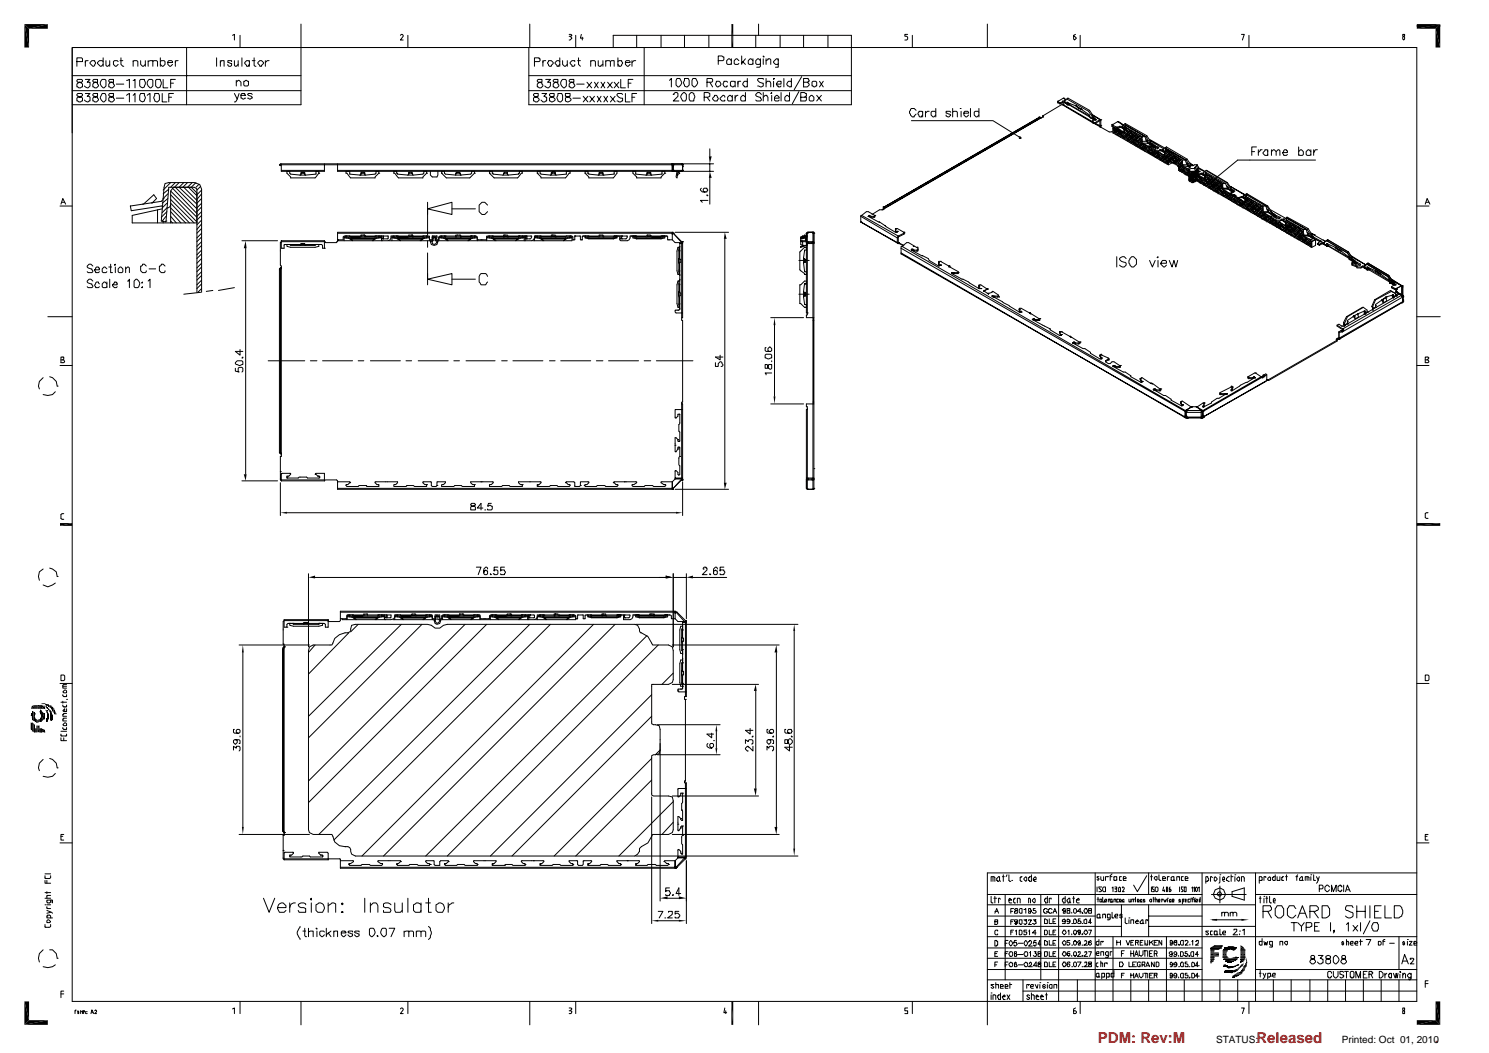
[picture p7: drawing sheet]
<svg xmlns="http://www.w3.org/2000/svg" width="420mm" height="297mm" viewBox="0 0 420 297" stroke-linecap="round" stroke-linejoin="round" font-family="sans-serif">
<defs><g id="words">
<g font-size="4.2" fill="#f00">
<text x="309.8" y="294.2">PDM: Rev:M</text>
<text x="354.5" y="294.2">Released</text>
<text x="404.9" y="294.2">.</text>
</g>
<g font-size="2.8">
<text x="343.1" y="294.2">STATUS:</text>
<text x="378.6" y="294.2">Printed: Oct 01, 2010</text>
</g>
</g></defs>
<g fill="none" stroke="#000" stroke-width=".28">
<path d="M20.4 13.4h379.4v269.1h-379.4zM21.7 17.4h1.6v-.8l-.3-.3h-1.3v2.4M24.1 17.1v1.6M24.9 17.1h-.6l-.2 .5M25.4 17.6l.5-.5h.8l.3 .8-.5 .8h-.3l-.8-.8zM29.1 17.4l-.3-.3h-.8l-.5 .5v.3l.8 .8h.3l.5-.5M29.1 16.3v2.4M29.9 17.1v1.3l.3 .3h.2l.6-.5M31 17.1v1.6M33.3 17.4l-.2-.3h-.8l-.3 .3v.8l.5 .5h.3l.5-.5M33.9 17.1h.8M34.1 16.3v1.9l.6 .5h.2"/>
<path d="M37.6 17.4l.2-.3h.8l.3 .3v1.3M37.6 17.1v1.6M39.7 17.1v1.1l.5 .5h.3l.5-.5M41 17.1v1.6M41.8 17.4l.5-.3h.8v1.6M41.8 17.1v1.6M43.1 17.4l.3-.3h.8l.2 .3v1.3M45.2 17.4l.3-.3h.8l.3 .3v.8l-.6 .5h-.2l-.6-.5M45.2 16.3v2.4M47.4 17.6h1.3l-.3-.5h-.8l-.2 .3v.8l.5 .5h.3l.5-.5M49.5 17.1v1.6M50.3 17.1h-.6l-.2 .5"/>
<path d="M52.7 13.4v16.1M61.1 16.3v2.4M62.2 17.6l.2-.5h.8v1.6M62.2 17.1v1.6M65.4 17.4v-.3h-1.1v.5l1.1 .3v.5l-.3 .3h-.5l-.3-.5M65.6 10l.5-.3v1.6M66.1 17.1v1.3l.3 .3h.3l.5-.5M67.2 17.1v1.6M67.7 10v3.4M68.3 16.3v2.4M70.4 17.4l-.3-.3h-.5l-.5 .5 .5 1.1h.5l.3-.5M70.4 17.1v1.6"/>
<path d="M71.2 17.1h.8M71.7 16.3v2.1l.5 .3M72.8 17.6l.5-.5h.5l.5 .5v.3l-.5 .5v.3h-.5zM74.9 17.1v1.6M75.9 17.1h-.5l-.5 .5M84.9 6.8v22.7h-64.5M113 10l.2-.3 .6 .3-.8 1.3h.8M115.1 10v3.4M149.2 13.4v16.1h91v-19.5h-67.2v3.4M149.5 6.8v6.6M150.8 17.4h1.3l.3-.3v-.5h-.3v-.3h-1.3v2.4M153.2 17.1v1.6"/>
<path d="M154 17.1h-.5l-.3 .5M154.8 17.1h.8l.5 .5-.5 1.1h-.6l-.5-.8zM158 17.4l-.3-.3h-.5l-.6 .5 .6 1.1h.5l.3-.5M158 16.3v2.4M158.7 17.1v1.1l.6 .5h.2l.6-.5M160.1 17.1v1.6M160.6 10.2h.3l.5 .6-.5 .5h-.3M160.6 9.7h.5l.3 .3-.5 .2M162.2 17.4v-.3h-.8l-.5 .5 .5 1.1h.5l.3-.5M162.5 10v3.4M163 17.1h.8M163.2 16.3v1.9l.6 .5"/>
<path d="M164 9.7l-.2 1.1h.8M164.3 10.5v.8M166.7 17.4l.3-.3h.7l.3 .3v1.3M166.7 17.1v1.6M168.8 17.1v1.3l.3 .3h.5v-.3l.5-.2M170.1 17.1v1.6M170.9 17.4l.3-.3h.8l.2 .3v1.3M170.9 17.1v1.6M172.2 17.4l.3-.3h.8v1.6M174.4 17.4l.2-.3h.8l.3 .5-.5 1.1h-.6l-.2-.5M174.4 16.3v2.4M176.5 17.6h1.3l-.3-.5h-.8l-.2 .3v.8l.5 .5h.3l.5-.5"/>
<path d="M178.3 17.1v1.6M179.4 17.1a.84 .84 0 0 0-1.1 .5M179.7 10v3.4M181.8 13.4v16.1M182.3 13.4h-161.9v24.1M186.5 10v3.4M193.1 10v3.4M200 10v3.4M202.7 17.1h1.3l.3-.3v-.7l-.6-.3h-1v2.4M206.4 17.1l-.6-.5h-.2l-.5 .5v.8l.2 .3h.8l.3-.3M206.4 16.6v1.6M208.5 17.1l-.5-.5h-.3l-.5 .5v.8l.2 .3h.8l.3-.3"/>
<path d="M209.3 15.8v2.4M209.5 17.4l.8 .8M210.3 16.6l-1 1.3M212.5 17.1l-.6-.5h-.2l-.6 .5v.8l.3 .3h.8l.3-.3M212.5 16.6v1.6M213.3 10v3.4M214 6.8v3.2M214.6 16.6v2.1l-.3 .3h-.8M214.6 17.1l-.6-.5h-.2l-.5 .5v.8l.2 .3h.8l.3-.3M215.4 15.8l.2 .3h-.2zM215.4 16.6v1.6M216.2 17.1l.5-.3v-.2h.5l.3 .2v1.4"/>
<path d="M216.2 16.6v1.6M219.6 16.6v2.4h-.8M219.6 17.1v-.3l-.5-.2-.8 .8v.2l.5 .6h.8v-.3M220.1 10v3.4M226.7 10v3.4M233.6 10v3.4M256.1 9.7h-.8v.5h.6l.2 .3v.5l-.2 .3h-.6M257.4 10v3.4M278.6 6.8v6.6M303.5 9.7l-.6 .3v1l.3 .3 .5-.5-.5-.6h-.3M304.8 10v3.4M350.3 9.7h.8l-.5 1.6"/>
<path d="M352.4 10v3.4M395.8 10.5l.3-.3 .2 .3v.5l-.2 .3-.3-.3zM395.8 9.7h.5v.5h-.5zM399.8 7.3h6.6M20.4 21.3h64.5M20.4 25.6h64.5M22 26.4l-.3 .5 1.6 .8v.8l-.5 .3-1.1-.3v-.8l.3-.3 1-.2 .3-.6-.3-.2zM22 22.4l-.3 .5 1.6 .8v.8l-.5 .3-1.1-.3v-.8l.8-.5h.5l.3-.5-.3-.3zM24.1 26.4h1.3l-.8 .8h.5l.3 .2v1.1l-.8 .3-.8-.6M24.1 22.4h1.3l-.8 .8h.8v1.1l-.5 .5-1.1-.5M26.5 26.4l-.3 .5 .8 .5h.5l.3 .6v.2l-.5 .6-1.1-.3v-.8l.3-.3 1-.2v-.8zM26.5 22.4l-.3 .5 .3 .3 1 .3 .3 .5v.3l-.5 .5-1.1-.3v-.8l.5-.5h.8v-.8z"/>
<path d="M28.8 26.4h.8l.3 .5v1.3l-.5 .6a1.38 1.38 0 0 1-1.1-1.4zM28.8 22.4h.8l.3 .3v1.6l-.5 .5a1.33 1.33 0 0 1-1.1-1 1.33 1.33 0 0 1 .5-1.4zM31 26.4l-.3 .5 .8 .5h.5l.3 .6v.2l-.6 .6-1-.3v-.8l.3-.3 1-.2v-.8zM31 22.4l-.3 .5 .3 .3 1 .3 .3 .5v.3l-.6 .5-1-.3v-.8l.5-.5h.8v-.8zM32.8 27.7h2.1M32.8 23.7h2.1M35.7 26.9l.8-.5v2.4M35.7 22.7l.8-.3v2.4M37.6 26.9l.5-.5v2.4M37.6 22.7l.5-.3v2.4M39.7 26.4h1v.5a1.17 1.17 0 0 1-.5 1.9l-.8-.6v-1.3zM39.7 22.4h1a1.64 1.64 0 0 1-.5 2.4l-.8-.5v-1.6z"/>
<path d="M41.5 26.9l.8-.5v2.4M42.1 22.4h.8l.2 .3v1.6l-.5 .5a1.33 1.33 0 0 1-1.1-1 1.33 1.33 0 0 1 .6-1.4zM43.7 26.4h1l.3 .5v1.3l-.6 .6-.7-.3a1.32 1.32 0 0 1 0-1.6zM43.9 22.7l.3-.3h1a1.64 1.64 0 0 1-.5 2.4h-.3l-.5-.5zM45.8 26.4v2.4h1.3M46 22.4v2.4h1.4M47.6 27.4h.8M48.2 23.5h.7M48.9 26.4h-1.3v2.4M49.5 22.4h-1.3v2.4M66.1 26.4l.8 1.6 .6-1.6M66.7 23.2l.5-.5h.3l.5 .5v1.1"/>
<path d="M66.7 22.7v1.6M66.9 28l-.5 .8h-.3M68 26.9h1.3l-.2-.5h-.8l-.3 .2v1.1l.5 .3 .8-.3M68.8 22.9l.5-.2 .8 .2v1.1l-.3 .3h-.7l-.3-.3zM71.2 26.6l-.3-.2h-.8l-.3 .2 1.1 .6 .3 .5-.6 .3-.8-.3M149.2 21.3h91M149.2 25.6h91M150.8 26.4l-.3 .2 .3 .6a1.38 1.38 0 0 1 1.3 1l-.5 .6-1.1-.3v-.8l.3-.3 1.1-.2v-.8zM151.9 22.4l-.3 .5 .3 .3 1 .3 .3 .5v.3l-.5 .5-1.1-.3v-.8l.8-.5h.5v-.8zM152.9 26.4h1.4l-.8 .8 .8 .2v1.1l-1.1 .3-.5-.6M154 22.4h1.3l-.8 .8h.8v1.1l-.5 .5-1.1-.5M155.3 26.4l-.3 .2 .3 .6a1.38 1.38 0 0 1 1.3 1l-.8 .6-.8-.3v-.8l.3-.3 1.1-.2v-.8z"/>
<path d="M156.4 22.4l-.3 .5 .3 .3 1 .3 .3 .5v.3l-.5 .5-1.1-.3v-.8l.5-.5h.8v-.8zM157.4 26.4h1.1l.2 .5v1.3l-.5 .6-.8-.3a1.32 1.32 0 0 1 0-1.6zM158.7 22.4h.8l.3 .3v1.6l-.5 .5a1.33 1.33 0 0 1-1.1-1 1.33 1.33 0 0 1 .5-1.4zM159.5 26.4v.8h.3a1.38 1.38 0 0 1 1.3 1 1.02 1.02 0 0 1-1.6 .3v-.8l.3-.3 1.1-.2v-.8zM160.9 22.4l-.3 .5 .3 .3 1 .3 .3 .5v.3l-.5 .5-1.1-.3v-.8l.5-.5h.8v-.8zM161.7 27.7h2.1M162.7 23.7h2.1M164.6 27.2l1.3 1.6M165.6 23.2l1.4 1.6M165.9 27.2l-1.3 1.6M166.4 27.2l1.3 1.6M167 23.2l-1.4 1.6"/>
<path d="M167.7 23.2l1.1 1.6M167.7 27.2l-1.3 1.6M168.5 27.2l1.1 1.6M168.8 23.2l-1.1 1.6M169.6 23.2l1.1 1.6M169.6 27.2l-1.1 1.6M170.4 27.2l1 1.6M170.7 23.2l-1.1 1.6M171.4 23.2l1.4 1.6M171.4 27.2l-1 1.6M172.2 27.2l1.4 1.6M172.8 23.2l-1.4 1.6"/>
<path d="M173.3 23.2l1.3 1.6M173.6 27.2l-1.4 1.6M174.6 23.2l-1.3 1.6M175.2 22.4v2.4h1.3M175.7 26.6l-.3-.2h-1l-.3 .2a1.42 1.42 0 0 0 1.6 1.1v.8l-.5 .3-1.1-.3M176.5 26.4v2.4h1.3M177.3 23.5h.8M178.3 27.4h.8M178.6 22.4h-1.3v2.4M179.7 26.4h-1.4v2.4M188.9 22.7l.5-.6v2.4M190.2 26.6h-.2l.5-.5h.5l.3 .3v.8l-1.3 1.3h1.6"/>
<path d="M191 22.1h.8l.6 1.1a1.38 1.38 0 0 1-1.1 1.3l-.5-.5v-1.3zM192.4 26.6l.5-.5h.2l.6 .5v1.4l-.3 .5h-.8l-.5-1.1zM193.1 22.1h1.1l.3 .6v1.3l-.6 .5-.8-.2a1.32 1.32 0 0 1 0-1.6zM194.5 26.6l.5-.5 .8 .3a1.32 1.32 0 0 1 0 1.6v.5h-1.1l-.2-.5zM195.5 22.1h.8l.5 1.1a1.38 1.38 0 0 1-1 1.3l-.5-.5v-1.3zM198.7 27.4h1.1l.5-.2v-.8l-.5-.3h-1.1v2.4M199.5 23.2h1.3l.3-.3v-.5l-.3-.3h-1.3v2.4M199.5 27.4l.8 1.1M200.3 23.2l.8 1.3M201.6 26.9h.5l.3 .3 .3 .5-.3 .8h-.8l-.5-.5zM202.1 22.9h.8l.3 .3 .3 .5-.3 .6-.5 .2-.6-.2-.2-.6zM204.5 27.4v-.2l-.5-.3-.8 .8v.3l.5 .5h.8v-.3"/>
<path d="M205.3 23.2l-.2-.3h-.8l-.3 .8 .5 .8h.6v-.2h.2M206.6 27.4l-.5-.5h-.3l-.5 .5v.8l.3 .3h.8l.2-.3M206.6 26.9v1.6M207.4 23.2l-.2-.3h-.8l-.3 .3v1.1l.5 .2 .8-.2M207.4 22.9v1.6M207.4 26.9v1.6M208.2 26.9l-.5 .3-.3 .5M208.2 22.9v1.6M209 22.9h-.5l-.3 .3v.5M210.3 27.4l-.5-.5h-.3l-.5 .5v.8l.3 .3h.8l.2-.3M210.3 26.1v2.4M210.9 23.2v-.3h-.8l-.6 .8 .3 .6h.3v.2h.5l.3-.2"/>
<path d="M210.9 22.1v2.4M214.8 26.6l-.5-.5h-.5l-.5 .5 .2 .6 1.1 .2 .2 .6-.2 .5h-1.1l-.2-.3M215.4 27.4l.5-.5h.5l.3 .5v1.1M215.4 22.4v-.3h-1.4l-.2 .3v.3l.5 .5 1.1 .3v.8a1.32 1.32 0 0 1-1.6 0M215.4 26.1v2.4M216.2 23.5l.2-.6h.8l.3 .6v1M216.2 22.1v2.4M217.5 26.4l.3-.3v.3zM217.8 26.9v1.6M218.3 22.1h.2l-.2 .3zM218.3 22.9v1.6M218.5 27.7h1.4v-.3l-.6-.5h-.2l-.6 .5v.8l.3 .3h.8l.3-.3"/>
<path d="M219.1 23.7h1.3v-.8h-.8l-.5 .8 .2 .6h.3v.2h.5l.3-.2M220.4 26.1v2.4M221.2 22.1v2.4M222.8 27.4l-.6-.5h-.2l-.5 .5v.8l.2 .3h.8l.3-.3M222.8 26.1v2.4M223.3 23.2v-.3h-.8l-.5 .8 .2 .6 .6 .2 .5-.2M223.3 22.1v2.4M225.4 25.8l-1.8 3.5M226 27.4h1l.5-.2v-.8l-.5-.3h-1v2.4h1.3l.2-.3v-.8h-.5M226.2 21.6l-2.1 3.7M226.7 23.2h1.4v-.3h.2l-.2-.8h-1.4v2.4h1.1l.5-.5v-.3l-.5-.5M228.3 27.4l.6-.5h.2l.6 .5v.8l-.3 .3h-.8l-.3-.3z"/>
<path d="M229.1 23.2a.94 .94 0 0 1 1.4 0v1.1l-.6 .2-.8-.2zM230.5 26.9l1.3 1.6M231.2 22.9l1.1 1.6M231.8 26.9l-1.3 1.6M232.3 22.9l-1.1 1.6M257.2 34h23l7.7 4.8M258.5 31.1l-.5-.5h-.8l-.6 .8v.5l.8 1.1h.6v-.3l.5-.5M260.3 31.7l-.2-.3h-.8l-.3 .5 .6 1.1h.5l.2-.5M260.3 31.4v1.6M261.1 31.4v1.6M262.2 31.4h-.5l-.6 .5M264.1 31.7l-.3-.3h-.8l-.3 .3v.8l.6 .5h.2l.6-.5"/>
<path d="M264.1 30.6v2.4M268.3 31.7l-.3-.3h-1v.5l1 .3 .3 .3-.5 .5-.8-.3v-.2M268.8 31.7l.3-.3h.8l.2 .3v1.3M268.8 30.6v2.4M270.9 30.6h.3zM271.2 31.4v1.6M272 31.9h1.3l-.3-.5h-.7l-.3 .3v.8l.5 .5h.3l.5-.5M273.8 30.6v2.4M276.2 31.7l-.2-.3h-.8l-.3 .3v.8l.5 .5h.3l.5-.5M276.2 30.6v2.4M287.6 38.5v.3M287.6 39.1h.5"/>
<path d="M287.9 38.5v.3h.2M293.4 33l-43.9 25.4 43.7-25.2v-.2l.5 .2M293.7 33.2l-44.5 25.7M293.7 33.2h.3M294.2 32.7v.3zM294.2 33l-45.2 26.2M294.2 32.7h.3M294.2 33h.3M294.2 32.7v.3M298.4 28.8v.2h.3M298.4 28.8h.3M298.7 28.8v.2"/>
<path d="M298.7 28.8l.3 .2M298.7 29l.3 .3M299 29v.3M299 29.3h.2M299 29h.2M299.2 29v.3M299.8 28.8v-.3h.5l.3 .5M299.8 29v-.2h.5v.2h.3M299.8 29.5l8.4 5.1M299.8 29l-.6 .3M299.8 28.8l-.6 .2M299.8 28.8v.2"/>
<path d="M300 27.7h.3l.5 .5zM300 27.7l-1.6 .8v.3M300 28.8v.7l8.2 4.8M300.3 29.5h-.8l-5.3 3.2M300.6 29h.2M301.1 29v-.2l.3 .2M301.1 29v.5h.8M301.1 29h.3M301.4 29v.5l-.8-.5 .5 .3h.8M301.4 27.7l-1.1 .8 .3 .5M301.4 27.7l-.3 .3 6.1 3.4M301.4 27.7l6 3.4"/>
<path d="M301.4 29.3l6 3.4M301.4 29l2.1 .8M301.6 29.3v.2l5.8 3.5M303.5 29.8h.2v.3M303.5 29.8l1.3 .8M303.7 30.1h.3l.3 .5 .8 .3M303.7 30.1l1.1 .5M304.8 30.6l2.6 1.9v.5M304.8 30.6h.3M304.8 30.6l.3 .3M305.1 30.9h.2M307.2 31.4l1 1.6"/>
<path d="M307.4 33h.3v.2M307.4 31.1l-.2 .3M307.4 31.1l1.1 1.6M307.4 33l.8 .5M307.7 33.2h.3M307.7 33.2l.8 .3M308 32.2l2.6 1.6v2.1h-.2v-.3M308.2 33v.5M308.2 34.6h.3M308.2 34.6l.3 .2M308.2 34.3h.3M308.2 33.5h.3"/>
<path d="M308.2 32.5l2.2 1.3M308.2 34.3l.3 .3M308.5 33.2l-.3 .3zM308.5 34.6h.5M308.5 34.8h.5M308.5 33.2v.3h.5M308.5 33.5v.3h.3M308.5 33.2h.3M308.5 32.7v.5M308.5 34.6v.2M308.5 32.7l-.3 .3M308.5 33.2l.5 .3"/>
<path d="M308.8 34.8l4.2 2.4a1.96 1.96 0 0 0 1.9-.8h.2l-1 1.1M308.8 33.8h.5M309 33.5v.3l-.8 .2v.6M309 34.8h.3M309 34.8l1.4 .6h.5M309 33.5l-.2 .3M310.4 33.8v1.8M310.4 35.6h.2M310.4 33.8h.5M310.4 33.8l-1.4 .8M310.6 34l-1.6 .8v-.2M313.8 35.1v.3h.3"/>
<path d="M313.8 35.6h.3M313.8 35.6l1.3 .6M313.8 35.1v.5M314.1 35.4l1 .5M314.1 37.5l15.6 9M314.1 35.9l1.3 .8v-.8M314.1 35.4l-.3 .2M314.3 36.4l-.2-.2 .2-.3h-.2v1.6M314.3 37l.6 .5M314.6 36.2l-.5 .2 .5 .6M314.6 36.7l.5 .5M314.9 37.2l.5 .5"/>
<path d="M315.1 35.9v.3M315.1 35.9h.3M315.1 36.2h.3M315.4 34.3l1.8 1.1M315.4 34.3l1.6 1.1M315.4 36.4l.2 .3M315.4 37l.5 .5M315.4 34.3l-1.6 .8M315.4 36.2l1.8 1.3M315.6 36.4l-1.3 1.1h-.2M315.6 37.5l.6 .5M315.9 35.6h.8"/>
<path d="M315.9 35.9h.5M315.9 36.4l-1.3 1.3M315.9 36.7l.3 .3M315.9 37l.5 .5M315.9 35.6v.3M315.9 35.9l-.5 .3M315.9 35.6l-.5 .3M316.2 36.7l-1.3 1.3M316.2 37.7l.5 .6M316.4 37l-1.3 1h.3M316.4 38.3l.6 .5M316.7 35.6h.3"/>
<path d="M316.7 37l-1.3 1.3M316.7 37.2l.5 .5M316.7 38l.5 .5M316.7 35.6v.6h.3M317 35.9h-.8l1 .5M317 38.5l.5 .6M317.2 37.5l.6 .5M317.5 36.7h-.3l.8-.5 .6 .2-2.4 2.4M317.5 37.5l-.5-.3-1.4 1.1 .6 .2M317.5 35.9h.3l-.3 .5 .5 .6M317.5 34.8l-.8 .8M317.5 35.9l.3 .5"/>
<path d="M317.5 38.3l.5 .5M317.5 35.9l4.8 2.6M317.5 35.4l5.6 3.1M317.5 34.8v.3l5.8 3.4M317.5 34.8l6.1 3.5M317.5 35.4l-.3 .8v1.3M317.5 35.4v.5M317.5 35.9l-.3 1.1M317.8 37l.5 .5M317.8 38.8l.5 .5M318 36.7l.6 .5M318 37.7l.6 .6"/>
<path d="M318 38.3l.6 .5M318.3 36.2l-2.4 2.3M318.3 37.2l.5 .5M318.3 39.1l.5 .5M318.6 38l.5 .5M318.6 39.6l.5 .5M318.8 36.7l-2.1 2.1M318.8 37l.6 .5M318.8 38.5l.6 .6M319.1 37.5l.5 .5M319.1 38.3l.8 .5M319.1 39.3l.5 .6"/>
<path d="M319.1 39.9l.8 .5M319.4 36.7h-.3l-2.1 2.4M319.4 38.8l.5 .5M319.6 37l-2.1 2.3M319.6 37.7l.5 .6M319.6 39.3l.5 .8M319.9 37.2l-2.1 2.4M319.9 37.5l-.5-.5-2.2 2.1M319.9 38.3l.5 .5M320.1 37.2l.6 .5-2.1 2.2M320.1 37.5l-2.1 2.1M320.1 39.1l.6 .5"/>
<path d="M320.4 37.5l-2.1 2.4-.3-.6M320.4 38.5l.5 .6M320.4 39.6l.5 .5M320.4 38l.5 .5M320.7 39.3l.5 .6M320.9 37.7l-2.1 2.4M320.9 39.9l.6 .5M320.9 38.3l.6 .5M321.2 38.8l.5 .5M321.5 38h-.3l-2.1 2.4M321.5 39.3l.5 .8M321.7 39.1l.6 .2-1.9 1.9"/>
<path d="M321.7 38.3l-2.1 2.4M322 39.6l.3 .3h1.3M322.3 39.6l-1.6 1.6M322.3 38.5l-2.4 2.2M322.3 38.5v1.9M322.3 38.5h.8M323.1 38.5l.5 1.4M323.3 39.3l.5 .3v.3M323.3 38.5l1.1 1.6M323.3 39.6l.5 .3M323.6 39.9l.8 .5M323.6 38.3l-.3 .2"/>
<path d="M323.6 38.3l1 1.6M323.6 39.9l.2 .5M323.8 39.9v.5M324.4 39.6l3.9 2.4 .8-.5M324.4 39.3l4.2 2.4M324.6 39.9l-.2 .2M324.6 39.9v.5l.6 .3M16.9 58.1h3.5M17.2 57.6l.5-1.6 .8 1.6M17.5 57.1h.8M42.9 57.3l1.3-1.3-.8-1.1-2.9 2.7h-.3M44.4 59.2v3.7"/>
<path d="M45.8 58.9l-8.5 1.9v2.1h18.3M46 56.3l-.5 .5-8.7 1.3 .2 1.3 8.8-1.3M47.1 59.7l-1.6 1.6M47.1 57.3l-1.3 1.3M47.4 54.7l-1.4 1.3h.3M47.4 56l-1.6 1.3M47.6 53.4l-1.6 1.3M48.2 57.9l-.3 .5-.8 .2-1.3 1.4M48.2 54.9l7.4 7.7M48.2 56.3l6.6 6.6M48.2 57.3l5.2 5.6M48.2 58.6l4.2 4.3"/>
<path d="M48.2 59.7l2.9 3.2M48.2 53.9l7.4 7.4M48.2 51.5l-2.2 2.1M48.7 53.1l6.9 7.1M49.5 52.8l6.1 6.1M49.5 51.5l-1.3 1.3M50.5 51.5l-1.3 1.3M51.9 51.5l-1.4 1.3 5.1 4.8M51.9 52.8l3.7 3.7M52.9 51.5l-1.3 1.3M53.2 52.8l2.4 2.4M54.2 51.5l-1.3 1.3"/>
<path d="M55.3 51.5l-1.3 1.3M55.6 54.4l-1.6-1.6h-5.1l-.7 1.1v9M56.1 52l-.8 .8M56.6 52.6l-1 1M56.9 59.7l-1.3 1.3M56.9 58.4l-1.3 1.3M56.9 57.3l-1.3 1.3M56.9 56l-1.3 1.3M56.9 54.7l-1.3 1.6M56.9 53.6l-1.3 1.3M78.8 46.5l.3 .2M79.1 46.5h-.3l.3 .2 .3-.2"/>
<path d="M79.4 46.2v2.1h12.1v-2.1M79.4 48.1h12.1M79.4 46.5h113.5M81 48.3v.6l1 1v.3h6.9l1.1-1.3M81.8 48.3v.6l.2 .2 2.7 .3M84.7 49.4h1.6M84.9 49.1v.3h-.2M85.2 48.9h-.3v.2M85.2 48.6h-.3v.5M85.2 48.9h.5M85.2 48.6h.5M85.2 48.6v.3"/>
<path d="M85.7 48.9h.3v.2M85.7 48.6h.3v.5M85.7 48.6v.3M86 49.1v.3h.3M89.2 48.3v.8l-2.9 .3M90 48.3v.6M90 48.9h.2M95.2 46.2v2.1h106.1M95.2 48.1h97.7M97.6 48.3v.6h.3l1.1 1.3h6.8v-.3l1.1-1M98.7 48.3v.8l2.9 .3M101.6 49.4h1.6"/>
<path d="M101.9 49.1l-.3 .3M102.1 48.9h.8v.2M102.1 48.9h-.2v.2M102.1 48.6h-.2v.5M102.1 48.6h.6M102.1 48.6v.3M102.7 48.6v.3M106.1 48.3v.6l-.3 .2-2.6 .3h-.3v-.8h-.2M106.9 48.3v.6M106.9 48.9h.3M111.1 48.3v.6h.3l1 1.3h6.9v-.3l1.1-1M111.9 48.3v.6h.3v.2l2.9 .3"/>
<path d="M115.1 49.4h1.3M115.4 48.6v.5l-.3 .3M116.2 48.6v.3h.2M116.4 48.9l-.2-.3h-.8v.3h.8l.2 .2M116.4 48.9v.2M119.6 48.3v.6l-.3 .2-2.6 .3h-.3v-.3M120.4 48.3v.6M120.4 48.9h.2M120.6 58.9l6.9-1.8v3.4zM120.6 57.1v9.2M121.4 48.3v1.1l.6 .5h1.3l.3-.5v-1.1M124.6 48.9l1.3 1.3h6.7l1.3-1.3"/>
<path d="M124.6 48.3v.6M124.6 48.9h.3M125.4 48.3v.6l.3 .2 2.9 .3M127.5 58.9h6.6M128.6 49.4h1.6M128.9 48.6l-.3 .3v.5M128.9 48.9h.7M128.9 48.6h.7M128.9 48.9l-.3 .2M128.9 48.6v.3M129.6 48.6v.3M129.6 48.6l.3 .5"/>
<path d="M129.6 48.9l.3 .2M133.1 48.3v.6l-.3 .2-2.9 .3v-.3M133.9 48.3v.6M133.9 48.9h.2M137.6 57.9l-.8-.8h-.8l-.8 .8v1.8l.8 .8h.8l.8-.8M138.1 48.3v.6M138.1 48.9h.3M138.9 48.9l.3 .2 2.6 .3h.3v-.3M138.9 48.3v.6M138.9 48.9h.3M142.1 49.4h1.3M142.3 48.6l-.2 .5 .2-.2"/>
<path d="M142.3 48.6h.8v.3h-.8M142.3 48.6v.3M143.1 49.1v-.2l.3 .5M146.6 48.3v.6h-.3v.2l-2.9 .3M147.4 48.3v.6h-.3l-1.1 1.3h-6.6l-1.3-1.3M151.6 48.3v.6M151.6 48.9h.3M152.4 48.3v.6l.3 .2 2.6 .3M155.3 49.4h1.6M155.6 49.1v.3h-.3M155.8 48.6h-.2v.5v-.2h.2M155.8 48.6h.8v.3h-.8"/>
<path d="M155.8 48.6v.3M156.6 49.1v-.2l.3 .5M159.8 48.3v.8l-2.9 .3M160.9 48.3v.6h-.3l-1.1 1.3h-6.8v-.3l-1.1-1M165.1 48.3v.6M165.1 48.9h.3M165.9 48.3v.6M165.9 48.9h.3M165.9 48.9l.3 .2 2.6 .3M168.8 49.4h1.6M169.1 49.1v.3h-.3M169.1 49.1v-.5h1v.5"/>
<path d="M169.3 48.9h-.2v.2M169.3 48.9h.6M169.3 48.6v.3M169.9 48.9h.2v.2M169.9 48.6v.3M170.1 49.1v.3h.3M173.3 48.3v.8l-2.9 .3M174.1 48.3v.6l-1.1 1.3h-6.8v-.3l-1.1-1M178.6 48.3v.6l1.1 1v.3h6.8v-.3l1.1-1M179.4 48.3v.8l2.9 .3M182.3 49.4h1.6M182.6 49.1v.3h-.3"/>
<path d="M182.8 48.9h-.2v.2M182.8 48.6h-.2v.5M182.8 48.9h.6M182.8 48.6h.6M182.8 48.6v.3M183.4 48.9h.2v.2M183.4 48.6h.2v.8h.3M183.4 48.6v.3M186.8 48.3v.8l-2.9 .3M187.6 48.3v.6M187.6 48.9h.3M189.7 48.1h.3v.2h-.3z"/>
<path d="M189.7 47.8v.5zM189.7 46.2v.8M189.7 47h.3M190 46.5v-.3h-.6v.3h.3v1.3v-.8M190 46.5v1.6M190 46.5l-.3 .2M191 48.3l-.2 1.6 .2 .3 .3-1.9M191.3 48.9l.3-.3 .2 .3-.8 .5h.3M192.4 46.5v-.3h.2v.3M192.6 47v1.1zM192.6 46.2v2.1h-.2v-.2M192.6 47h.3"/>
<path d="M197.9 53.1l-.3 .5 .6 .6h1.3l.3-.6-.3-.5h-.8l-.3 .3v.5l.6 .3M199.5 54.9l.3 .3h-.3zM199.8 56.5h-2.2l.6 .6M200.3 42v2.1M200.3 46.2v2.1M200.3 50.2v7.4M201.3 46.2h-122.2v.3h.3M249.2 59.2h-1l-2.1 1.3M249.5 58.4v.5h-.3M249.8 58.4h-.6v.5M319.4 40.4l2.1-2.1 .8 .5-2.2 2.1M319.9 40.1l.5 .6"/>
<path d="M320.1 40.7l.3 .2M320.4 40.4l.5 .5M321.2 40.7l.5 .5M321.5 40.1l.8 .6M321.5 41.2l.5 .5M321.7 40.7l.6 .5M322 41.5l.5 .5M322.3 40.1l-1.4 1.4M322.3 40.4l.5 .5M322.3 40.4h1.5M322.3 40.4l2.1 1.1M322.5 40.4l-1.3 1.1-.5-.6"/>
<path d="M322.5 40.9l.6 .6M322.8 40.4l-1.3 1.3M322.8 41.7l.5 .5M322.8 42.2l.5 .6M323.1 41.2l.5 .5M323.3 40.9l-1.3 1.1M323.3 41.2l-.2-.5-1.4 1.3M323.3 41.7l.5 .8M323.6 40.9l-1.3 1.3v-.2M323.8 41.5l.6 .5-.8 .8M323.8 41.2l-1.3 1M324.1 42l.5 .5-.5 .5-.5-.5"/>
<path d="M324.1 42.8l.5 .5M324.4 40.4h.2zM324.4 40.4v.3h.2M324.4 41.5v.7l.5 .3M324.4 41.5l-1.3 1.3M324.4 40.4h.5l.3 .3M324.4 40.1v.3M324.4 41.5h.2M324.6 40.7h.3v.2h.8M324.6 40.7l-.8-.3 1.1 .5M324.6 41.2h.6M324.6 41.2h-.2v.3"/>
<path d="M324.6 41.7l1.4 .8v-.3M324.6 41.7h-.2v-.5h-.3l-1.3 1.3M324.6 40.7h.3M324.6 41.5v.2M324.6 41.5l1.4 .7M324.6 41.2l1.4 .5M324.9 40.9v.3h-.3M324.9 42.5v-.5l-.5 .2-.6 .8M324.9 43l.5 .6M324.9 42.5l.3 .3M324.9 40.9l.3 .6M325.2 41.5l.5-.3-.3 .5"/>
<path d="M325.2 42.5l.5 .5M325.2 41.2h.8M325.2 40.7h.2M325.2 40.7v.8M325.4 42.5l-.8 1.1M325.4 43l.6 .6M325.4 41.2l.6 .3M325.7 40.9h.3v.3M325.7 41.7l.3-.2v.2M325.7 41.2h.3v.3M325.7 40.9v.3h-.5M325.7 42.8l-.8 .8"/>
<path d="M326 42.5l.2 .3h.6M326 42.2l.2 .3h.8l.3-.3M326 41.7v.3h.8v-.3M326 41.5l.8 .2M326 41.2l.8 .3M326.2 43l-.8 .8-.2-.2M326.2 43.3l.6 .5M326.5 43.3l-.5-.5-.8 1M326.5 43l-.8 1.1M326.5 44.1l.5 .5M326.8 41.5l.2 .2h-.2M326.8 41.5v.2"/>
<path d="M326.8 42.8v.5l-1.9-1.1h.3l-.8 1.1M326.8 43.6l.5 .5M326.8 43l.2 .6M326.8 42.8l1.8 1M327 43l-1 1.4M327 44.4l.6 .5M327.3 42.2v.3M327.3 42.2h.3M327.3 43.3l-1.1 1.1-.5-.6M327.3 43l.5 .6-1 1M327.6 42.5l1 .5v.8v-.2M327.6 42.5l-.8 .3"/>
<path d="M327.6 42.5h.7M327.6 43.3l-1.1 1.3M327.6 44.4l.5 .5M327.6 43.8l.5 .6M327.6 42.5h.2M328.1 42.2l.2-.2zM328.1 42.2v.3l.5 .3M328.1 42.2h-.5v.3M328.1 42.2h.2M328.1 42.2v.6l.5 .2 .8-.5M328.1 44.1l.5 .5M328.1 43.6l.2 .2"/>
<path d="M328.3 43.6l-1.3 1.3M328.3 44.6l.6 .6M328.6 43.8l-1.3 1.4M328.6 45.4l.5 .5M328.6 43.8l.5 .3M328.6 43.3l.3 .3M328.6 42.8v.8M328.9 42l5.5 3.2M328.9 44.9l.5 .5M328.9 44.4l.5 .5M328.9 43l.5 .6M328.9 42.5l.5 .5"/>
<path d="M328.9 42.2l4.7 3M328.9 42.2l-.3 1.4M328.9 42v.2M328.9 42l-.3 .8M329.1 41.5l-.2 .2 5.8 3.5M329.1 42.5l-.2 .3M329.1 45.4l.6 .5M329.1 43.8l.6 .6M329.1 41.5l5.9 3.4M329.4 44.4l.5 .5M329.4 42.8l.5 .5M329.7 45.9l-.3 .3h.3"/>
<path d="M329.7 42.8l-1.1 .8M329.7 45.2l.2 .2M329.7 43.3l.5 .5M329.7 45.9v.6M329.9 45.4l-.2 .5M329.9 45.4h.3v.3M329.9 43l-2.3 2.2-.3-.3M329.9 44.6l.8 .6M329.9 44.1l.6 .5M330.2 43l-2.4 2.4M330.2 43.6l.5 .5M330.2 45.7l1.9 .8"/>
<path d="M330.2 45.7l-.5 .2M330.5 44.4l.5 .5M330.7 43.6l-.2-.3-2.4 2.1M330.7 43.3l-2.4 2.4-.5-.5M330.7 44.9l.6 .5M330.7 45.9l-1 .6M331 43.8l.5 .6M331 43.6l-2.4 2.3M331 45.4l.5 .5M331.3 43.8l-2.4 2.1M331.3 45.2l.5 .5M331.3 44.4l.5 .5"/>
<path d="M331.5 44.1l.6 .5M331.5 43.8l-2.4 2.4M331.5 45.7l.6 .5M331.8 46.5h.3M331.8 44.6l.5 .6M331.8 44.1l-1.6 1.3 .5 .5M332.1 46.5a.84 .84 0 0 1 .5 1M332.1 44.1l-1.6 1.6M332.1 45.4l.5 .5M332.3 45.9l.5 .6M332.3 44.9l.8 .5M332.6 45.4l.5 .5"/>
<path d="M332.6 44.6l-1.6 1.3M332.6 48.1l2.9 1.6M332.6 47.5v.6M332.8 44.9l-.5-.5-1.6 1.5M332.8 44.6l-1.5 1.6M332.8 47.8l.6 .5M332.8 46.2l.6 .5M333.1 45.2l.5 .5-1.3 1.3M333.1 44.9l-1.6 1.3M333.1 46.7l.5 .6M333.4 44.9l-1.3 1.6M333.4 45.7l.2 .2-1 1.4 .5 .5"/>
<path d="M333.4 47.5l.5 .6M333.6 45.4l-1.3 1.3 .8 .6M333.6 46.7l-1 1.4M333.6 48.1l.6 .5M333.6 47l.6 .5M333.6 46.7l1.9 1.1M333.6 45.2h.8M333.6 46.7l1.6 .3M333.6 45.2v1.5M333.9 47l-1.1 1.3M333.9 47.8l.5 .5M334.2 47.3l-1.1 1"/>
<path d="M334.2 48.3l.5 .6M334.4 45.2l.8 1.8M334.7 45.9l.5 .3v.5M334.7 47.5l-1.1 1.1M334.7 47.8l.5 .5M334.7 45.2l1.1 1.5M335 44.9l-.3 .3M335 46.2l.2 .3M335 47.8l-.6-.5-1 1.3M335 49.1l.5 .6M335 48.6l.5 .5M335 44.9l1 1.6"/>
<path d="M335.2 46.7l.6 .3-.3 .5v3.2M335.2 48.1l.6 .5M335.2 47.5l-1.3 1.4M335.2 49.7h.6M335.2 47l.6 .3M335.2 46.7h.3M335.5 50.7v.3l.8 .5 1-.3M335.5 47.8v.3l.5 .2h1.3M335.5 47.8l-1.3 1.3M335.5 48.3l-1.1 .8 .3 .3 1.1-1.1M335.5 49.1l-.5 .3M335.5 48.9l.5 .5"/>
<path d="M335.5 47.8h.3M335.8 45.9l1 .8-1-.5M335.8 47l-.8-.5h-1.4l-1 1M335.8 47l.2 .5h1.1M335.8 49.4l.5 .5M335.8 46.7v.3M336 50.7l.5 .5M336 50.2l.5 .5M336 49.1l.5 .6M336 46.5v.2M336 46.5l-.2 .2M336.3 49.7l.5 .5"/>
<path d="M336.5 48.6l.6 .5M336.5 48.9l-.5-.6-.5 .8M336.5 48.3l-1 1.4M336.5 50.2l.6 .8M336.8 48.3h.3M336.8 51l.3 .2 .2-.2M336.8 49.1l.5 .6-1.5 1.5M337.1 47.5l.2 .8 .3-.2M337.1 49.9l.2 .3-1 1M337.1 48.3l.2 .3M337.1 48.3l-1.6 1.6 .3 .5M337.3 50.4l-.8 1.1h-.2"/>
<path d="M337.3 49.1l-1.8 1.9M337.3 48.3l-1.8 2.1 .5 .6M337.3 48.3v2.9M337.3 47.3l.3 .8M337.6 46.5a.84 .84 0 0 1 .5 1h-.2M337.6 46.7h.3v-.2l-1.9 .2-.2 .3M337.6 46.7l-.5 .6h.2l-.2 .2M337.6 48.9h-.3l-1.8 1.8M337.6 49.4h.8M337.6 51l32.6 18.8M337.6 48.1v2.9M337.6 49.1h.5"/>
<path d="M337.6 51l-.3 .2M337.6 46.7l.3 .8M337.9 49.7l-.3 .2M337.9 50.7l.5 .5M337.9 47.5l-.3 .3M337.9 47.5v1.9M338.1 49.1v.3l1.9 1M338.1 48.1l.3 .2M338.1 49.7l.6 .5M338.1 49.7h-.5l.3 .2M338.1 48.3l.3 .3M338.1 47.5l1.6 .8"/>
<path d="M338.4 48.3h.3M338.4 49.7l-.8 .5 .5 .5M338.4 50.2l.5 .8M338.4 51l.8 .5M338.4 48.3l-.3 .3M338.7 49.7l-1.1 1M338.7 49.9l.5 .5M338.9 49.1h.6M338.9 48.9h.6M338.9 49.1l1.1 .6-.5-.3v-.3M338.9 48.9v.2M338.9 49.9l-1 1.1h-.3"/>
<path d="M338.9 50.4l.6 .6M338.9 48.9l-.8 .2M339.2 49.9l-1.1 1.3M339.2 51.2l.5 .6M339.2 49.1h-.5l-.6 .3v.3M339.5 48.9l.2-.3zM339.5 48.9v.2l.5 .3 .3-.8v.3M339.5 48.9h.2M339.5 52l2.1-2.3 .5 .5-2.1 2.1M339.5 49.1h.2M339.7 50.4l-1 1.1v.3M339.7 50.7l.6 .5"/>
<path d="M339.7 51.5l.6 .5M340 50.7l-.5-.5-1.1 1.3M340 50.4l.5 .6M340 48.3l-1.9-1v1.6l-.2 .2M340.3 48.9l-.3 1.3v-.8v1M340.3 48.9v.2l.5 .6M340.3 51l.5 .5M340.3 48.6l5.5 3.2M340.3 48.9l4.7 2.9M340.5 48.1h-.2l5.8 3.4M340.5 49.1l-.2 .6M340.5 49.9l.5 .5"/>
<path d="M340.5 51.5l.5 .5M340.5 48.1l5.8 3.4M340.5 48.1l-.8 .5M340.8 50.4l.5 .6M340.8 51.2l.8 .6M340.8 52.3l.5 .5M341 49.4l-2.1 2.4M341 50.2l.6 .5M341 51.8l.6 .5M341.3 49.7l-2.1 2.1M341.3 52.6l.5 .5M341.6 49.9l-.8-.5-.8 .5 .3 .3"/>
<path d="M341.8 51v.2h-.2M341.8 51.5h-.2l.5 .5M341.8 49.9l-2.1 2.4-.2-.5M341.8 50.2l.6 .8M341.8 52l.6 .6M342.1 52.6l.5 .8M342.4 51.5h-.3l.5 .5M342.4 50.2l-2.1 2.4M342.4 50.4l.5 .6M342.4 51.2h-.3v-.2l.5 .5M342.4 52.3l.5 .5M342.6 50.4h.3l-2.4 2.2-.5-.6"/>
<path d="M342.6 51.2l.6 .6M342.6 52.8l.6 .6M342.9 51.8l.5 .5M342.9 53.6l.5 .6M343.2 50.4l-2.4 2.4M343.2 50.7l.5 .5M343.2 52.6l.5 .5M343.4 50.7l-2.4 2.4M343.4 51.5l.6 .5M343.4 52l.6 .6M343.4 53.1l.6 .5M343.4 53.9l.6 .5"/>
<path d="M343.7 52.6l.5 .8M343.7 54.4l.3 .3M344 51l-2.4 2.4M344 51.5l.5 .5M344 53.4l.5 .5M344.2 51.2l-2.4 2.2-.2-.3M344.2 51.5l-.5-.5-2.4 2.1M344.2 52.3l.6 .5M344.2 53.9l.6 .5M344.5 51.2l-2.4 2.4M344.5 51.8l.5 .5M344.5 52.8l.5 .6"/>
<path d="M344.5 53.6l.5 .6M344.8 52.6l.2 .2-1.6 1.6M344.8 54.2l.5 .5M345 53.4l-1.3 1.3M345 52.6l-1.8 1.6M345 52l-2.1 2.2M345 51.8l-2.4 2.1-.5-.5M345 51.8l-.2-.3-2.4 2.4M345 53.1h1.3l.3 .3M345 53.4l2.1 1.3M345 53.4h1.9M345 51.8h.8"/>
<path d="M345 51.8v1.6M345.3 53.6l-1.1 1.1M345.3 53.9l.5 .5M345.5 53.6l-1 1.3M345.5 54.4l.6 .5M345.8 51.8l.8 1.6M345.8 55.2l.5 .5M346.1 52.3l.2 .5h.3M346.1 51.5h.2M346.1 53.9l-1.1 1.3-.5-.5M346.1 54.7l.5 .5M346.1 51.5l1 1.6"/>
<path d="M346.3 52.8h.3M346.3 54.2l-1 1.3M346.3 54.4l-.5-.5-1 1M346.3 55.2l.6 .5M346.3 51.5l1.1 1.6M346.6 53.4l1.1 .8h.5M346.6 52.8v.6M346.9 54.4l-1.1 1.3h.3l1.3-1.3M346.9 54.9l.5 .6M346.9 55.5l.5 .5M347.1 54.9l-.8 1.1M347.1 54.7l-.5-.3-1.1 1.1-.5-.6"/>
<path d="M347.1 53.1h.3M347.1 54.9h.6M347.1 54.9l2.4 1.4M347.1 53.1v.5M347.1 54.7v.2M347.1 53.6h1.1M347.1 53.6l.3-.2 .5 .2M347.4 54.4v.5M347.4 53.9h.5M347.4 53.6l-.8-.2 .8 .5M347.4 53.1v.8M347.4 55.2l-.8 1.1"/>
<path d="M347.4 54.9l.8 .3M347.4 54.7l.8 .2M347.4 54.4h.3M347.4 53.9h.3M347.7 55.5l-.8 .8-.3-.3M347.7 55.2l.2 .5M347.7 55.7l.5 .6M347.9 53.6v.3h.3M347.9 55.5l-.8 1M347.9 56.3l.6 .5M347.9 54.2l-.5 .2M347.9 53.6v.6"/>
<path d="M348.2 54.9v.3zM348.2 55.2l1 .8M348.2 54.9l1 .8M348.2 56l.5 .5M348.2 55.2h.5M348.2 54.9h.3M348.2 53.9h.3M348.2 53.9l-.3 .3M348.5 55.2v.3zM348.5 55.7l-1.1 .8M348.5 56.5l.5 .6M348.5 55.5h.2"/>
<path d="M348.7 55.7l-1 1.1-.6-.5M349 56l-1.1 1.1M349 56.3l.5 .5M349.2 56h.3v.3M349.2 56.3l-1 .8M349.2 56.8l.6 .5M349.2 55.7h.6M349.2 55.7v.3M349.5 56.3l.5 .5M349.8 57.1l.5 .5M350 57.6l.6 .5M350.3 56.3l-1.3 1.3-.3-.3 1.3-1-.2-.3-1.3 1.3"/>
<path d="M350.3 55.5l-.8 .5 1.9 1.1M350.3 55.5h.8M350.3 56.5l.5 .6M350.3 55.5l-.8 .2M350.3 55.5h.3M350.3 55.5l1.1 .8M350.6 55.7h-.3h.5M350.6 56.5l-1.4 1.4M350.6 57.3l.5 .6M350.6 57.9l.5 .5M350.8 55.7h.3M351.1 54.9l-4-2.3 4.3 2.3"/>
<path d="M351.1 56.8l-1.3 1.3M351.1 57.6l.5 .5M351.4 57.1l-1.4 1-.8-.5M351.4 57.3l-.6-.5-1.3 1.1M351.4 58.1l.5 .5M351.4 56.5l.5 .3M351.6 54.9l5.6 3.2h-.8M351.6 55.5l-.2 1.3 1-.8M351.6 56.5l.6-.8-.6 .3 .8 .5M351.6 57.1l.6 .5M351.6 57.6l.8 .5M351.6 58.6l.6 .6"/>
<path d="M351.6 56.3h.3M351.6 54.9l-.2 2.2M351.6 54.9v.6M351.6 55.5l4.8 2.6M351.9 54.7l-1.1 .5v.5l.6 .3h-.6v-.3M351.9 59.2l2.1-2.4 .3 .3-2.1 2.3M351.9 58.4l.5 .5M351.9 56.5l.5 .6M351.9 54.7l5.8 3.4M351.9 54.7h-.3l5.9 3.4M352.2 58.9l.5 .5M352.2 57.3l.5 .6"/>
<path d="M352.4 57.9l.6 .5M352.4 56.3l.6 .5M352.7 56l-2.4 2.4M352.7 58.6l.5 .6M352.7 56.8l.5 .5M353 60h.2l2.1-2.4 .6 .5-2.2 2.1M353 59.2l.5 .5M353 58.1l.5 .5M353 57.6l.5 .5M353.2 56.5l-2.1 2.1h-.3M353.2 58.6l.5 .6M353.2 57.1l.5 .5"/>
<path d="M353.2 42.8h.8M353.5 56.5l-2.1 2.4M353.5 56.8l-.5-.5-2.4 2.3M353.5 59.4l.5 .6M353.5 57.6l.5 .5M353.7 56.8l-2.1 2.1M353.7 60l.6 .5 2.1-2.1-.3-.3-2.1 2.4M353.7 58.4l.6 .5M354 58.9l.5 .5M354 57.3l.5 .6M354.3 59.7l.5 .5M354.3 58.6l.5 .6"/>
<path d="M354.3 57.9l.5 .5M354.5 41.5h-1.3v2.3M354.5 57.3l-2.1 2.1M354.5 59.2l.6 .5M354.5 57.6l.6 .5M354.8 57.3l-2.1 2.4M354.8 60l.5 .5M354.8 58.1l.5 .5M355.1 57.6l-2.1 2.1M355.1 58.6l.5 .6M355.1 42.2v1.6M355.3 60l.6 .5"/>
<path d="M355.3 59.4l.6 .6M355.3 58.4l.6 .5M355.6 57.9l-2.1 2.3M355.6 58.9l.5 .5M355.9 59.7l.5 .5M356.1 42.2h-.5v.3l-.5 .5M356.1 58.6l.3 .3-1.9 1.9M356.4 59.2l-1.6 1.8M356.4 58.1v1.9M356.7 60l-1.4 1.3M357.2 58.1l.8 1.9M357.5 58.1h.2"/>
<path d="M357.5 58.9l.5 .5M357.5 58.1l1 1.6M357.7 42.8l-.2-.6h-.6v.3l-.5 .5v.3l.5 .5h.8v-.2M357.7 59.2h.3M357.7 42.2v1.6M357.7 58.1l1.1 1.6M357.7 59.4h.3M358 60h-1.6l2.1 1M358 60l1.3 .8M358 59.4v.6M358 59.7h-1.6l-1.3 1.3M358.5 59.2l4.2 2.4z"/>
<path d="M358.5 59.7h.3M358.5 59.7l.3 .5M358.8 60v.2zM358.8 42.8l.5-.6h.3l.5 .6v1M358.8 59.7v.3h.2M358.8 42.2v1.6M360.1 42.8l.5-.6h.3l.3 .3v1.3M361.9 43h1.4v-.5h-.3v-.3h-.5l-.6 1.1 .3 .5h.8l.3-.2M366.4 42.8l.6-.6h.2l.6 .6v.8l-.3 .2h-.8l-.3-.2M366.4 41.5v2.3M369.9 42.8l-.5-.6h-.3l-.5 .6v.8l.2 .2h.8l.3-.2M369.9 42.2v1.6"/>
<path d="M370.7 42.2v1.6M371.2 45.2h-22l-7.4 6-.5-.5M371.7 42.2h-.5l-.5 .8M399.8 58.1h3.4M402.2 57.6l.5-1.6 .8 1.6M402.4 57.1h.8M26.2 75.1l-.5-.6h-.6l-.5 .6v.2l.3 .3 1 .2 .3 .8-.3 .3h-1l-.3-.3M26.2 79.3l-.5-.5h-.6l-.5 .5 .3 .5 1 .3 .3 .5-.3 .5h-1l-.3-.2M26.7 76.1h1.3v-.5h-.2v-.3h-.5l-.3 .3-.3 .8 .3 .5h.8l.2-.3M30.2 75.8l-.6-.5h-.2l-.6 .5v.8l.3 .3h.8l.3-.3M30.2 79.6v1.5M30.7 75.3h.8"/>
<path d="M31 78.8v2.3M31.2 74.5v2.4h.5M32.5 74.5v.3h-.2zM32.5 75.3v1.6M33.9 75.3h.2l.6 .5v.8l-.3 .3h-.8l-.3-.3v-.8zM35.5 75.8l.5-.5 .5 .3v1.3M35.5 75.3v1.6M36 79.3h.2l.3-.5v2.3M37.8 79.3l.6-.5a1.38 1.38 0 0 1 1 1.3l-.5 1h-.8l-.3-.2zM40 79.8l.2-.2v.2zM41.3 75.1l-.6-.6h-.5v.3l-.5 .3v1.3l.5 .5h.8l.3-.5M41.8 79.3l.5-.5v2.3"/>
<path d="M42.1 75.8h1.8M46 62.4v.5M46.6 75.1l-.6-.6h-.5v.3l-.5 .3v1.3l.5 .5h.8l.3-.5M46.8 62.4h.3M46.8 61l-1 1.4M48.2 61l1.5 1.9M48.2 62.4l.5 .5M56.9 60.8l-1.3 1.3M56.9 62.1l-1.3 1.3M56.9 63.1l-1.3 1.6M56.9 64.5l-1.3 1.3M56.9 65.8l-1.3 1.3"/>
<path d="M56.9 66.9l-1.3 1.3M56.9 68.2l-1.3 1.3M56.9 69.2l-1.3 1.4M56.9 70.6l-1.3 1.3M56.9 71.6l-1.3 1.3M56.9 72.9l-1.3 1.4M56.9 74.3l-1.3 1.3M56.9 75.3l-1.3 1.3M56.9 76.6l-1.3 1.4M56.9 77.7l-1.3 1.3M56.9 79l-1.3 1.3M68.3 67.9h10"/>
<path d="M69.3 70v63.8M78.8 75.8h.6M78.8 75.8v51.9M78.8 76.1h.3M79.1 75.6h.3zM79.1 75.8v51.9v-51.6M79.1 68.4v6.4l.3 .3v53.7h-.3M79.1 68.4h.3M79.1 75.8v.3M79.1 75.6h.3l-.3 .2M79.1 75.6l-.3 .2M79.4 75.3v.3h-.3"/>
<path d="M80.4 69h-.2v1h-.8v-2.1h12.1v2.1M80.4 69h.6v.5l1 .3h6.9l1.1-.3v-.5h-.8h1.3M80.4 69h9M82 69h-.2l.2 .2h2.9v-.5h1.1v.5h.3M89.2 69l-.3 .2h-4M90.2 69h.3M90.5 69l.5 .2v.8h.8M95.2 65.8h95M97.1 67.1v.8M97.4 66.6h10.5M97.9 67.1h-.8v-.2l1.9 .2M98.7 67.4l.8 .5-.3-.5"/>
<path d="M99 67.1v.3l-1.4-.3v-.5h-.5l-.3 .3v.7h-1.6M99 67.4h6.8M99 67.1h6.8M101.9 66.6v-.3h1v.3M105.8 66.6h.3l-.3 .3h-6.8l-.3-.3v.3M105.8 67.4h-.2l-.6 .5M105.8 67.1v.3l1.1-.3M105.8 67.4l-.5 .5M106.9 66.9h.5l.3 .2h-.8M106.9 66.9h.5M106.9 66.9l-1.1 .2M107.4 66.6h-.5v.5"/>
<path d="M107.7 66.6h.5zM107.7 67.6v.3h1.8l.6-.3 .2-1h10.9v1.3M107.7 67.4h1.8v-.8h-1.3v.8M107.7 66.6v1.3h-12.2v-.3M107.7 67.1h.5M110.6 67.1v.8M111.1 66.6v.5l1.1 .3v-.3M111.4 67.1h-.8v-.2l1.6 .2M112.2 67.1h7.1M112.4 67.4l.6 .5-.8-.5h7.1l-.5 .5M115.4 66.6v-.3h1v.3M119.1 67.4l-.6 .5"/>
<path d="M119.3 67.1v.3l1.1-.3M119.6 66.6l-.3 .3h-7.1l-.3-.3v.3M120.4 66.9h.5l.3 .2M120.4 66.9h.5M120.4 67.1h.5M120.4 66.6v.5M120.4 66.9l-1.1 .2M120.6 78.8l6.9-1.6v3.1zM120.6 67.9v1.9M120.6 71.3v9M121.2 67.6h.8M121.4 67.9v.3h.6"/>
<path d="M121.4 68.2l.3 .8 .8 .2 .8-.2 .3-.8h-.3M122 68.2v.5l.5 .3 .5-.3 .3-.5M122 66.6h1.3M122 66.6h.2M122 66.6v1.6M122.2 67.1l.3-.2 .3 .2M122.2 67.1h-.2v-.2l.5-.3 .5 .3v.2M122.2 67.1v.8h-12.4M122.8 67.1v.8h27.2l.5-.3 .3-.5M122.8 67.1h.2M123 67.6h.8M123 67.1v.8"/>
<path d="M123 66.6h.3M123.3 66.6v.5l-.3 .3M123.3 67.9v.3M123.6 67.9v.3M123.8 67.9v-1l.3-.3h10.3l.3 .3v1M123.8 67.1l.3-.2 1.6 .2M124.1 67.1h.5M124.6 67.1l1.1 .3v-.3M124.6 66.6v.5M125.7 67.1h7.1M125.9 67.4l.6 .5M126.2 67.9l-.5-.5h7.1l-.5 .5"/>
<path d="M127.5 78.8h6.6M128.6 66.3v.3M128.9 66.3h1v.3M132.6 67.4l-.6 .5M132.8 67.1v.3l1.1-.3M133.1 66.6l-.3 .3h-7.1l-.3-.3v.3M133.9 66.9h.5l.3 .2M133.9 66.9h.5M133.9 67.1h.5M133.9 66.6v.5M133.9 66.9l-1.1 .2M134.7 67.6h2.6"/>
<path d="M137.3 67.1l.3-.2 1.6 .2M137.6 78l-.5-.8h-1.4l-.5 .8v1.6l.5 .7h1.4l.5-.7M137.6 67.1h.5M138.1 67.1l1.1 .3v-.3M138.1 66.6v.5M138.9 66.6l.3 .3h7.1l.3-.3M139.2 66.6h-.3v.3M139.2 67.4h7.1l-.8 .5 .5-.5M139.2 67.1h7.1M139.7 67.9l-.5-.5h.2l.6 .5M142.1 66.6v-.3h1v.3M146.3 67.1v.3l1.1-.3"/>
<path d="M147.4 66.9h.5v.2h-.5M147.4 66.9h.5M147.4 66.6v.5M147.4 66.9l-1.1 .2M148.2 67.4h1.6l.2-.8h-12.7v1.3M148.2 66.6h-.3v1.3M148.2 66.6h.5M148.2 66.6v1.3M148.2 67.1h.2M148.4 66.6h.3v.8h-.3zM151.1 66.6h.5v.5M151.6 67.1h-.8l.3-.2 1.6 .2"/>
<path d="M151.6 67.1l1.1 .3v-.3M152.4 66.6v.3M152.7 66.6h-.3l.3 .3h6.8l.3-.3M152.7 67.4h6.8l-.5 .5 .8-.5M152.7 67.1h6.8M153.2 67.9l-.5-.5h.2l.6 .5M155.6 66.6v-.3h1v.3M160.9 66.9h.5v.2h-.8M160.9 66.6v.5l-1.4 .3v-.3M160.9 66.9h.5M160.9 66.9l-1.4 .2M161.4 67.1v.8h-11.1"/>
<path d="M161.7 67.6v-.7l-.3-.3h-10.6v1.3M161.7 67.6h.5v-1h1.6v1h.5M161.7 67.6h.2M164 67.6h.3M164.6 66.6h-.3v1M164.6 66.6h.5v.5l1.1 .3v-.3M164.6 66.6h8.7l-.3 .3h-6.8l-.3-.3M165.1 66.9l1.1 .2M166.2 66.6h-.3v.3M166.2 67.4h6.8M166.2 67.1h6.8M169.1 66.6v-.3h1v.3"/>
<path d="M173 67.1v.3M174.1 66.6h-.8h1.3M174.1 66.6v.5l-1.1 .3M174.1 66.6h.5M174.1 66.9l-1.1 .2M174.6 66.6h1.1M174.9 67.4h.8M174.9 67.1h.5M175.4 66.6v.5M178.6 66.6v.5l1.1 .3M178.6 66.9l1.1 .2M179.4 66.6l.3 .3h6.8l.3-.3"/>
<path d="M179.7 66.6h-.3v.3M179.7 67.4h6.8M179.7 67.1h6.8M179.7 67.1v.3M182.6 66.3h1v.3M182.8 66.3h-.2v.3M187.6 66.9l-1.1 .2M188.1 66.6h-10.3l-.3 1-.5 .3h-1.8l-.3-.3v-1h2.1l-.3 .8h-1.3v-.3M188.1 66.6h.3v1h1.3l.8 .8h2.1h-.2l.2-.2v21.4M188.1 66.6h-.5v.5l-1.1 .3v-.3M188.6 67.6h.3M189.7 65.8h.3l-.3 .3z"/>
<path d="M189.7 66.1v1.5zM189.7 65.8v.3v-.6v.6M190 65.8l2.4 2.4zM190 65.5h-94.8v2.7h-.2v.2h-3.2v-.2h-12.4l-.3 .2M190 65.8l2.4 2.6v21.2h.2M190.5 65.5h15.1M191.6 74v-1.1v1.4M191.6 77.4h.2v.3M191.6 69.8h-.3l-.3 1v5.6l.3 1h.3M191.6 69.8v3.1h.2M191.6 74v3.4M191.6 76.6h.2"/>
<path d="M191.6 76.4h.2M191.8 79.3h-.5l-.3 1v5.3l.3 1.1 .5 .3v.2M191.8 78.8l-.2 .5v2.9M191.8 69.5v.3h-.2M191.8 72.9v.3h.3M191.8 70.6h-.2h.2v.2M191.8 68.7h.8M191.8 68.4v4.5M191.8 74v8.5M191.8 73.2h.3M192.1 73.2v.8h-.5M192.4 68.2h.5"/>
<path d="M204.5 67.4v68.8M225.4 73.5h2.9M226 68.2h1.5M226.5 66.6l-.5 .3v2.1l.5 .2h1M226.5 66.6h.2M226.5 66.9h.2M226.5 67.9v1.3h.2l-.7 .3v.3l1.5-.6M226.5 66.6v.3M226.7 67.1h-.2v.3M226.7 72.7l.3 3.9h.5M227 66.3l.3 .3-.3 .3M227 66.3l.3 .3h.5"/>
<path d="M227 73.2h.5M227 72.9v1.1M227 66.3l-.5 .6M227.3 67.1v.8M227.5 79.3h-.5l-1 1h-.3v5.3h.3l1 1.1h.5M227.5 66.1l.3-.6-.3 .3v2.6M227.5 68.7h2.2M227.5 68.4h.6h-.6h.3v.3h-.3M227.5 70.6h-.5l-.3 2.3 .6 .3v.8h-.6M227.5 68.7v19.6h.6M227.5 69.8h-.5l-1.3 1.3v5l1.3 1.1v.2h.5M227.5 66.6l-1.5 .5h.2"/>
<path d="M227.5 69h.3M227.5 69.2h.3M227.8 65.8v23h-.3v.8h2.2M227.8 66.9l-1.8 .5 1.5-.3v.8h-1.5l.5 .3M227.8 65.8h.3M227.8 68.2h1.6M228.1 68.4h1zM228.1 68.2l-.6 .2M229.1 68.4l.3 .3v66.4h.3h-.3M229.4 68.4v.3zM229.4 68.4h.3zM229.4 68.2v.2z"/>
<path d="M229.4 68.2h.3v.2h-.6M229.4 65.5h-1.6h1.9M229.4 65.5h-1.3l-.3 .3M229.4 65.5v.3l.3-.3M229.4 65.8h.5M229.4 65.8v2.4M229.4 68.2l-.3 .2M229.7 65.5h-.3v.3M229.7 65.5v72.5M242.9 61l10.3 6.1M242.9 61v1.6h.3M243.2 60.8h-.3v.2"/>
<path d="M243.2 60.8l1.3-1.1h.5l1.9 1.1M243.2 60.8l10.3 5.8M245 61l.8 .3M245 61a18.6 18.6 0 0 1 5 2.9l2.7 1.6h.5M245.3 60.8v.2zM245.3 60.8l.5 .2M245.3 60.8l-.3 .2M245.3 60.8h.2M245.8 61h.8M245.8 61v.3M245.8 61.3h.8M246.6 61v.3"/>
<path d="M246.9 60.8v.2h-.3M246.9 60.8v.5h-.3M246.9 60.8h.2M252.7 64.5h.5l1.9 1M252.7 64.5v.8l.2 .2M252.7 64.5h.2M252.7 64.7h.2M252.7 65l.2 .3M252.9 65.3h.6M252.9 65.3v.2M253.2 67.1v1.3l-10.3-5.8 10.6 6.1M253.2 65.3v.2h-.3"/>
<path d="M253.5 68.7h-.3v-.3h.5v.3M253.5 66.6l-.3 .5M253.5 66.6v2.1M253.5 68.7h.2M253.5 68.4l1.6 .8M253.7 68.7l1.1 .5M254.3 70l80.1 46.1h.6M254.3 71.3l79.9 46.4M254.3 71.6l80.1 46.1M254.3 70v1.6M254.3 71.6h.2M254.5 69.5h-.2v.5"/>
<path d="M254.5 69.5l1.4-1.1h.5l2.6 1.6v.6M254.5 69.5l79.9 46.3M254.5 69.5h.3M255.1 66.1l-1.9 1M255.1 65.5v.6M255.1 65.5h.2M255.3 65.8l-1.8 .8M257.2 70.6l4.7 2.3 .3 .6 2.6 1.6h.3v-.3M257.2 70.6h.5M257.2 70.3v.3M257.4 70.3h-.2v.3M257.4 70.6v-.3l.3 .3"/>
<path d="M257.4 70.3l.6 .3M257.4 70.3h.3M257.7 69.5h.3M257.7 70.6l.3 .2M258 70.6h1M258 70.6v.2M258 70.8h1M258.8 69.8h.2M259 70.3l-.2 .5 .2-.2M264.8 74v.8h.8M264.8 74.3h.3M264.8 74.5l.6 .3"/>
<path d="M264.8 74h.3M265.4 73.7h-.6v.3M265.4 73.7l2.4 1.4M265.4 73.7h.2M267.8 75.1v.2l2.6 1.3v.6h-1.6v-.3M267.8 75.1h.2M268 75.3h.3M269.1 76.9v.3M269.3 76.9v.3M270.1 76.9v.3M270.7 76.9h-2.1v.3l2.9 1.6a16.9 16.9 0 0 1 4.7 2.6M315.1 72.4v2.9"/>
<path d="M317.8 72.9l-.6-.5a1.02 1.02 0 0 0-1.3 .8l.5 .5 1.1 .3 .3 .3v.5l-.6 .5h-.5l-.8-.5M318.8 72.9l.6-.5h.5l.8 .8v1.3l-.8 .8h-.5l-.8-1v-.8zM324.4 73.5l.8 1.8 .8-1.8M326.8 72.4v.3h-.3zM326.8 73.5v1.8M327.6 74.3h1.5v-.6l-.2-.2h-.8l-.5 1 .7 .8h.3l.5-.5M329.9 73.5l.8 1.8 .6-1.8 .5 1.8 .5-1.8M354.3 60.2l.5 .6M355.1 60.5l.5 .5M355.6 60.8l.5 .5M356.1 60.2l.6 .6M356.4 61l.5 .6"/>
<path d="M356.7 61.6l.5 .5M356.7 60.5l.5 .5M356.9 61l.6 .8M357.2 60.5l-.3-.3-1.3 1.1M357.2 60.2l-1.3 1.4M357.2 61.8l.5 .6M357.5 60.5l-1.4 1.3-.2-.5M357.5 60.8l.5 .5M357.7 60.8l-1.3 1M357.7 62.1l.8 .5M357.7 61.3l.5 .5M358 60.8l-1.3 1.3"/>
<path d="M358 61l.5 .3M358.2 61l-1.3 1.1M358.2 61.6l.3 .2M358.5 61.3v.3h.3M358.5 61.3l-1.3 1.1M358.5 61.6l-1 1M358.5 62.4l.5 .5M358.5 61l.3 .3M358.5 61v1.1l.5 .3M358.8 60.2l-.8-.2 .8 .5M358.8 60.5h.5M358.8 61.6l1.3 .8v-.3"/>
<path d="M358.8 62.9l.5 .5 .8-.8-.3-.2-.8 1M358.8 60.2v.3M358.8 61.3v.3M358.8 60.2h.8M358.8 61.3l1.3 .8M359 60.2l-.2-.2 .5 .2M359 61.8l.6 .6M359 61.6l-1 1 .2 .3 .6-.8M359 61.8h.3M359 62.4l.6 .5M359 61.8l1.9 1.1v-.3M359 61.8v.6"/>
<path d="M359.3 60.8l-.8 .2M359.3 60.8h.3v.2M359.3 60.5v.3h.3M359.3 60.2v.3h.3M359.3 61l-.3-.2 1.1 .8M359.3 61h.8l.8 .6M359.3 62.1l-.8 .8M359.3 60.5h.5M359.3 60.2v.3M359.3 61v.3M359.6 61.3l.2-.3zM359.6 60.5l.2 .5-.2-.2 .5 .5"/>
<path d="M359.6 60.8h.5l1.1 .5M359.6 62.1l-.8 1M359.6 60.5v.3M359.8 61.3h.3v.3M359.8 62.6l.6 .5M360.1 61.6h.8M360.1 62.4h.8M360.1 63.4l.5 .5M360.1 62.1h1.8M360.4 62.6l-.8 1.1M360.4 62.9l.5 .5M360.6 62.9l-.8 .8-.5-.6"/>
<path d="M360.6 63.4l.6 .8M360.9 62.6l.5-.5h.3l1 .8M360.9 62.6h.3M361.2 61.3h.2M361.2 62.6l.2 .3-1 1.3-.3-.3zM361.2 63.1l.5 .6M361.2 61.3l-.3 .3M361.2 61.3v.3h-.3M361.4 63.7l.5 .5M361.7 61.8h.5M361.7 61.8v.3h.5M361.7 61.8l-.3 .3"/>
<path d="M361.7 63.1l-1.1 1.1M361.7 63.4l.5 .5M361.9 63.1l-1 1.4M361.9 63.9l.6 .6M362.2 62.4l.5 .2zM362.2 61.8v.6M362.2 62.4h.3M362.2 63.4l-1 1.1M362.5 64.2l.8 .5M362.5 63.4l.5 .8M362.7 64.7l.6 .6M362.7 63.4l.3-1.3 4.8 2.6"/>
<path d="M363 61.6v.8M363 65.5l.5 .3M363 63.7l.5 .5M363 63.1l.3 .6M363 61.6l5.6 3.1M363 61.6l-.3 2.1-1.8-1.1M363.3 61.3h-.3l5.8 3.4M363.3 61.3l-1.1 .5M363.3 64.5l.5 .5M363.3 62.6l.5 .5M363.3 62.1l.2 .5M363.3 61.3l5.8 3.2"/>
<path d="M363.5 62.4l-.5 .5h.3M363.5 65l.6 .5M363.5 63.4l.6 .5M363.8 62.4l-2.4 2.3-.5-.5M363.8 65.8l.5 .5M363.8 64.7l.5 .6M363.8 63.9l.5 .6M363.8 62.9l.5 .5M364.1 62.6l-2.4 2.4M364.1 65.3l.5 .5M364.1 63.4l.5 .8M364.3 62.9l-2.4 2.1-.5-.5"/>
<path d="M364.3 64.2l.6 .5M364.6 62.9l-2.4 2.4M364.6 64.7l.5 .6M364.6 63.1l.5 .6M364.9 63.1l-2.4 2.2h.2l-.5-.6M364.9 65.5l.5 .6M364.9 63.7l.5 .5M365.1 63.1l-2.4 2.4M365.1 66.1l.6 .5M365.1 65l.6 .5M365.1 64.5l.6 .5M365.4 66.9l2.1-2.2 .3 .3-2.1 2.1"/>
<path d="M365.4 65.8l.5 .5M365.4 63.9l.5 .6M365.7 63.9l-.3-.5-2.4 2.4M365.7 63.7l-2.4 2.1M365.7 66.3l.5 .6M365.7 64.7l.5 .6M365.9 63.7l-2.4 2.4M365.9 65.3l.5 .5M366.2 63.9l-2.4 2.2M366.2 66.6l.5 .5M366.2 66.1l.5 .5M366.2 64.7l.5 .6"/>
<path d="M366.2 64.2l.5 .5M366.4 64.2v-.3l-2.3 2.4M366.4 67.1l.6 .5M366.4 65.5l.6 .6M366.7 64.2l-2.4 2.4M366.7 66.1l.5 .5M366.7 64.5l.5 .5M367 64.5l-2.1 2.1-.6-.5M367 66.9l.5 .5M367 65l.5 .5M367.2 65.8l.6 .5h1.3M367.2 68.2l1.1-1.3 .3 .2-1.1 1.1h.3"/>
<path d="M367.2 64.5l-2.1 2.4 .3 .2M367.2 67.4l.6 .5M367.5 67.1l.5 .5M367.5 66.3l.5 .6M367.5 65.3l.3 .2M367.8 66.6l2.1 1v.6h.3M367.8 64.7h.8M367.8 66.6h1.8M367.8 65.3l-1.9 2.1M367.8 65.8l-1.6 1.6M367.8 66.6l-1.1 1M367.8 67.6l.5 .6"/>
<path d="M367.8 64.7v1.9M368 66.1h-.2l-1.4 1.5-.5-.5M368 66.6l-1 1.3M368.3 67.1l.5 .5M368.6 68.4l.8 .6M368.6 67.9l.5 .5M368.6 64.7l.5 1.6M368.8 65.5l.6 .3v.3M368.8 67.1l-1 1.3M368.8 67.4l.6 .5M368.8 64.7l1.1 1.6M369.1 66.3l1.1 .6"/>
<path d="M369.1 64.5l-.3 .2M369.1 67.4l-1.1 1 .6 .3M369.1 68.2l.5 .5M369.1 64.5l1.1 1.6M369.1 65.8l.3 .3M369.4 68.7l.5 .5M369.4 66.1v.5l-.3-.3M369.6 67.4l-1.3 1.3M369.6 67.6l.3 .3-1.1 1.1M369.9 65.8l4.2 2.4zM369.9 69l.3 .2M369.9 68.4l.3 .3"/>
<path d="M369.9 66.3l.3 .6M370.2 66.6v.3zM370.2 66.6h.2v.3M370.2 69l-.6 .5h.3M370.2 66.6h.2M370.2 66.6l.5 .3h-.5M370.2 66.9v.2h.2M370.2 68.2l-1.1 1M370.2 68.4l-.8 .8M370.2 69.5l-.3 .3M370.2 66.9l2.3 1.3M370.2 66.6l2.3 1.3"/>
<path d="M370.2 66.1v.5M370.2 68.2v1.6M370.2 66.1l-.3 .2M370.4 67.4l-.5 .2-1.3 1.4M370.9 66.3l-1-.5 1.3 .5M370.9 67.6l-1 .6M371.2 67.6l-1.8-1 3.1 1.6M371.2 67.6v1.6l-1 .6M371.2 67.6l-1 .6M371.7 68.7h.3M371.7 68.7v.3h.3M372 68.7l.3 .3"/>
<path d="M372 69l.3 .2M372 68.7v.3M372.3 69v.2M372.5 67.9h.3v.3M372.5 68.2l-.5 .2v.3h-.3M372.5 68.2h.6M372.5 67.9v.3M373.1 68.4h.5v.6h.3M373.1 68.7h.5v.3M373.1 68.7l-.8 .3M373.1 68.7l-.8 .5M373.1 68.4v.6"/>
<path d="M373.1 68.4l-.8 .6M373.3 67.6l.8 .6M373.6 68.4l.3-.2zM373.6 69l.5 .2-.2-.2M373.6 68.4v.6h.3M373.6 69h.3M373.6 69l1.3 .2v.3M373.6 68.4v.6M373.9 69l.5 .5M374.4 69.5h.5M374.4 68.7h.2M374.4 68.7v.8"/>
<path d="M374.4 68.7l2.4 1.1M374.6 67.6l5.9 3.5M374.6 67.6l-.2 .3 5.8 3.4M374.6 69.2l6.1 3.5M374.6 67.6l-1 .8M374.6 69.2l-.2 .3M374.6 69v.2M374.9 69.5l6.6 4-.8-.3M376.8 69.8l1.3 .8-1.1-.6M376.8 69.8v.2h.2M376.8 69.8h.2M377 70l.6 .3v.3l.8 .2-.3-.2"/>
<path d="M377.8 70.6h.3zM378.1 70.6l2.4 1.8h.2v.3M378.1 70.6h.3M378.4 70.8h.2M380.2 71.3l1.1 1.6M380.5 71.1l-.3 .2M380.5 71.1l1 1.6M380.7 73.2h.3M380.7 72.7v.5M381.3 72.1l4.2 2.7-4.2-2.4M381.3 72.9l.2 .3h.6M381.5 73.5v.2h.6"/>
<path d="M381.5 74.5v-.2v.5M381.5 74.5l1.6 .8h1.1M381.5 74.8l1.4 .5v-.2M381.5 74h.6M381.5 73.5h.3M381.5 72.7l-.2 .2M381.5 72.7v.8M381.5 74v.3M381.5 74.5v.3M381.8 73.2l.3 .3h-.3zM381.8 73.2v.3h.3M381.8 74h.8"/>
<path d="M381.8 74l1.1 .8h.7M381.8 73.2l-.3 .3M381.8 73.2l.3 .3M381.8 74l.3 .3M382.1 73.5h.2v.2M382.1 73.7h.2v.3M382.1 74.3h.5l-.3 .2M382.1 74.3h.8l.7 .5M382.1 73.7h.5M382.1 73.5v.2M382.1 73.5h.2M382.1 73.7l-.6 .3"/>
<path d="M382.3 74l.3 .3v-.3M382.3 74h.8M382.3 73.7l.3 .3M382.3 73.7v.3M382.6 74v.5M382.9 75.3v.3h1l.5-.3M382.9 74l1 .5M383.9 74.5v.3h-.3M383.9 74.5v.3M384.2 75.3v.3M384.4 75.1h.6M384.4 75.3h.6"/>
<path d="M384.4 75.1l-.2 .2M384.4 75.1v.2M385 75.1v.5l.5 .2-.3-.2 .6 .5M385 75.1v.5M385 75.1v.5l.5 .2-.5-.2M385 75.3h.2M385 75.3v.3M385 75.6l.8 .2 .2-.2M385.2 74.8l-.2 .3zM385.2 74.8l-.2 .5M385.2 74.8l-.2 .3M385.8 75.6v.5"/>
<path d="M385.8 75.3h.2M385.8 75.3v.3M385.8 75.6h.5M385.8 76.1h.8M385.8 75.3l2.6 1.1M386 75.8l6.9 4.3M386 74.3l-.2 .2 5.8 3.5M386 74.3l5.8 3.4M386 75.6l6.1 3.7M386 74.3l-.8 .5M386 75.6v.2M386 75.8l-.2 .3"/>
<path d="M388.1 76.4l1.4 .8-1.4-.6zM388.4 76.6l.5 .3v.3l.8 .2-.2-.2h-.3h.3l2.3 1.8M391.6 78.8l.5 .2v.3M391.6 78l1 1.6M391.8 79h.3v.3M391.8 77.7l-.2 .3M391.8 77.7l1.1 1.6M391.8 79l.3 .3M392.1 79.8l.8 .3zM392.1 79.3v.5M392.1 79.8h.3M392.1 79.8l.8 .3"/>
<path d="M392.6 78.8l3 1.8-3-1.6M392.6 79.6l.3 .2M392.9 79.8h.3l-.3 .3M392.9 79.8v.3M392.9 79.3l-.3 .3M392.9 79.3l.3 .5M393.2 79.8h.2M393.2 79.8l.2 .3M13.5 89.3h6.9M28 80.1l-.2-.5h-.5l-.6 .7 .3 .8h.8l.2-.2M30.2 80.1l-.6-.5h-.2l-.6 .5v.8l.3 .2h.8l.3-.2M31.7 80.3h1.4v-.5h-.3v-.2h-.5l-.6 1 .6 .5h.5l.3-.2"/>
<path d="M40 81.1l.2-.2v.2zM55.6 82.5v-29.1l-.8-.6h-7.2l-.8 9.8-1.3-.2 .8-9.6 .3-1 1-.3h7.2l1.6 .5 .5 1.4v29.1M56.6 82.5l-4.7 .5M56.9 80.1l-1.3 1.3M56.9 81.4l-1.1 1.1M60.1 81.9l-1.9 .3M66.1 81.1l-4.5 .8M67.7 98.6v1.6l-1.3-1.1h2.1M191.6 87.5h-1.1v.5l.3 .3h1.8M191.6 82.2v.3h.2M191.6 80.1h.2v.2M191.6 82.2v1.3v-1"/>
<path d="M191.6 82.2h.2M191.8 85.6v.3h-.2M191.8 87.2l-.5 .3M191.8 82.5l.3 .2v.6l-.5 .2v3.2M191.8 83.5v3.7M192.6 89.6h-.2v.8h.2v23h-.2v.5h.2M216.2 98.1h-.3v.8l.3 .2h1.3l.3-.2v-.6l-.6-.5-.5 .5v.6l.5 .2M217.5 89.6h9.2M218.5 91.7v20.1M225.4 83h2.9M226.7 82.5h.3M227 82.5h.3v.2"/>
<path d="M227 83.3v.2h-.3M227 86.7h.3M227 83.3h.3M227 82.5v.8M227 82.7h.3M227.3 83.3v.2h-.3h.3M227.3 82.7v.6M227.5 80.1h-.5a15 15 0 0 0 0 5.8h.5M229.4 90.4h.3M276.2 80.6v-.3h.6l1.5 1.1h.6M276.2 80.6v.8M276.2 81.4h.8"/>
<path d="M276.2 81.1l.6 .3M276.2 80.6h.3M276.2 80.9h.3M277.8 81.9h-.3v.3h.3M277.8 82.2l1.1 .5v.3v-.3l1-.2v-.3h.3l1.6 1.1v.2M277.8 81.9v.3M278.3 81.7v-.3h.3v.3M278.3 81.7l-.5 .5M278.3 81.7l-.5 .2M278.3 81.7h.6M280.2 83.8h1.3M280.2 83.5v.3"/>
<path d="M280.5 83.5v.3l-.3-.3v.3M280.7 83.5v.3M281.5 83.5v.3M281.8 83.5l.2 .3h-.5M281.8 83.5h-1.9l7.7 4.5h.8M287.6 87.8h.5v.2v-.2M287.6 87.2v-.2h.5l2.4 1.3M287.6 87.2v.6M287.6 87.2l.3 .8-.3-.2M287.6 87.2h.3M290.5 88.3h.3M290.5 88.3l2.7 1.6h.5"/>
<path d="M291.3 90.1l5 2.7v.2l2.7 1.6h.5v-.2M291.3 90.1h1.6M291.6 89.9v.5M291.6 89.9l-.3 .2M291.6 89.9h.2M291.8 89.9l.3 .5M292.1 90.4h.8M292.9 90.1l.5-.2v.5h-.5M292.9 90.1v.3M299 93.6h.5M299 93.6l.2 .8M299 93.8l.2 .8v-.2"/>
<path d="M299 93.6v.2M299 93.6h.2M299 93.8h.2M299.2 94.4h.6M299.5 93.6l2.4 1.3M299.5 93.6h.3M301.9 94.9h.3M301.9 94.9l2.6 1.6h.6M302.7 96.7l2.9 1.6h.5l1.6 1.1v.3l2.7 1.5h.5v-.2M302.7 96.7h1.6M302.9 96.5l-.2 .2M302.9 96.5h.3"/>
<path d="M302.9 96.5v.2M303.2 96.5l.3 .5M303.5 97h.8M304.3 96.7l.5-.2-.3 .5h-.2M304.3 96.7v.3M377.3 95.7h.5M377.3 95.7v.5l-19.3 11.1M377.3 96l-19.3 11.1M377.3 91.7v.3l1.6 1M377.3 91.7l.5-.2 .8 .5M377.3 91.7l1.6 1.1M377.6 95.4l.2 .3"/>
<path d="M377.8 95.7h.3M377.8 95.4l-.5 .3M378.1 95.4h-.8v.3h-.3h.6M378.4 93.3l.2 .3zM378.6 92h.5M378.6 92h.3M378.9 92.8v.2zM378.9 92.8l.2 .5h-.7l-.6 .3v2.1M378.9 93l-.3 .3 .3 .3M378.9 93h.2M378.9 92.8h.2M379.1 91.5l.3 .5"/>
<path d="M379.1 91.5h.3h-.3l.3 .2M379.1 92h.3M379.1 90.9v.6M379.1 90.9l.3 .3M379.4 91.2v.8M379.4 91.7h.3M379.9 89.3h.3M379.9 89.3l-.8 1.6M380.2 91.2h.3v.3h-.3zM380.2 91.2l-.8 .5M380.2 89.3l-.8 1.9M380.2 90.7h.3"/>
<path d="M381.8 89.3h.5M381.8 89.3l-1.6 1.1v.8M382.1 89.1l1-.6zM382.1 89.3l.2 .6h.3M382.1 89.1l-.3 .2M382.1 89.1v.2M382.1 89.3l.5 .6M382.1 89.1h.2M383.1 88.5h.3M383.1 88.5l.3 .8-.8 .6M384.7 86.7l-4.8 2.6M384.7 86.7l-4.5 2.6"/>
<path d="M384.7 86.7l1.1 .8v.5M385 87.8h.2v.2M385 87.8v.7h.5M385 87.8l-1.9 .7M385 87.8h.2M385 87.8l.2 .2M385.2 88v.5M385.8 88h.5M385.8 88h.2M385.8 88l-.8 .3M387.1 86.4l.2 .6M387.1 86.4h.2"/>
<path d="M387.3 87v.5h.3M387.3 87h.3M387.3 86.4v.8M387.9 84.6l-.8 1.8M387.9 84.6h.2M388.1 86.7h.3M388.1 86.7l-.8 .3M388.1 84.6l-.8 1.8M388.1 86.2h.3M390 84.6l1.1-.8v.2zM390 84.6l-1.9 1.3v.8M390 84.6h.3"/>
<path d="M390 84.8l.3 .6h.2M390 84.6v.2M390.3 84.6l-.3 .2M390.3 84.6l.2 .8M391.3 84h-.2l.2 .8-.8 .6M392.6 82.2l-4.5 2.4M392.6 82.2l-.2-.3-4.5 2.7M392.6 82.2l1.1 .5 .3 .6M392.6 80.9v.2l1.1 .6M392.6 80.9l1.1 .5M392.9 80.1l.5 .2M392.9 83.3l-1.8 .5h.2"/>
<path d="M392.9 83.8h.5M392.9 83.3h.3v.7l-.3-.2M392.9 83.3v.5M392.9 80.1h.3M393.4 80.1h.3v.2M393.4 80.3h.6M393.4 80.1h.3M393.4 80.1v.2M393.4 80.3l-.8 .6M393.7 81.4h.5M393.7 81.7h.5M393.7 81.4v.3"/>
<path d="M394 81.4l1.6-.8zM394 82.2v.3zM394 83.3h.2v.2h-.2zM394 83.3l-.8 .5M394 81.4v1.1M394 82.5h.2M394 82.5l.8 .5M394.2 82.2h-.2l1.6 1.1M394.8 83l-15.7 9M394.8 83h.5M395.3 83.3v-.3h-.3l.6 .3M395.6 83.3l.2 .5"/>
<path d="M395.6 83.3h.2v.2M395.6 80.6v.3h.2M395.6 80.6v2.9h.5M395.6 80.6h.2v4.5M395.6 85.4l-17.8 10.3M395.6 83.3l-16.7 9.5M395.6 85.4h.2M395.6 83.3h.2M395.8 85.1l-18 10.3v-1.6l1.1-.2M395.8 83.8h.3M395.8 83.8l-16.9 9.8M395.8 84.6h.3"/>
<path d="M395.8 85.1h.3M395.8 85.1l-.2 .3M395.8 84.8h.3M399.8 89.3h6.6M12.2 106.5l-1.1 1.1-.3 1.3 .3 .8M14 106.3l.8 .2 1.1 1.1 .2 1.3h.3M15.6 110.5l-.8 .8-1.3 .3-1.3-.3M16.9 103.1h3.5M17.2 100.7h.8v.5l-.3 .3h.3l.3 .5-.3 .3h-.8zM17.2 101.5h.5M66.4 102.3l.5-.5h1.4l.2 .2v.8a1.41 1.41 0 0 1-2.1-.5zM66.4 103.9v.8l1.1 .3-.3-.3v-.8l.3-.3h.8l.2 .3v.8l-.2 .3"/>
<path d="M68.5 100.7v.3h-.2zM75.7 101.8h10.3M87.6 101.8h1.8M91 101.8h8.5M101.1 101.8h1.6M104.5 101.8h8.5M114.6 101.8h1.6M118 101.8h8.5M128.1 101.8h1.5M131.5 101.8h8.2M141.6 101.8h1.5M144.7 101.8h8.5"/>
<path d="M155 101.8h1.6M158.2 101.8h8.5M168.3 101.8h1.8M171.7 101.8h8.5M181.8 101.8h1.8M185.2 101.8h10.3M191.6 116.9h.2M191.8 116.9v2.6l-.2 .3v1.8l.2 .3v2.6h-.5v-.5M192.6 113.9v21.5v-.3h-.2M192.6 115.5h-2.1v2.4h.3l.5-.5v-.5h.5M192.6 113.9h-.2v20.9M201.9 102.3v1.1h.8v-.8l.5-.6h.3l.5 .8v.3l-.5 .3"/>
<path d="M203.2 100.2v1.3l-1.3-.8h2.1M215.9 102.8v1.1h.5l.6-1.1h.8v1.1l-.3 .3-.8-.3v-.8l-.3-.3zM215.9 100.2l.3-.3h1.3l.3 .3v.8a1.72 1.72 0 0 1-1.9 0zM217.5 113.9h9.2M217.8 101.8v.2zM217.8 105.2h-1.9l.3 .5M227.8 115.5h-.3v19.3M229.4 113.4h.3M229.7 113.9h-2.2v.8h.3v23.3M310.4 100.2l.5-.3v.3l1.8 .8v.2M310.4 100.2l.2 .5M310.4 100.5l.2 .5"/>
<path d="M310.4 100.2v.3M310.4 100.2h.2M310.4 100.5h.2M310.6 100.7v.5M310.6 100.7l.3 .3M310.9 101h.2M311.9 102l.8 .6h.6l.5-.6h.5l1.6 1.1h.5M311.9 101.8h.3M311.9 101.8v.2M312.7 101.2v.3zM312.7 101.2l-.8 .6M312.7 101.2h.3"/>
<path d="M313 101.5l-1.1 .5M314.1 103.4l2.9 1.6h.5l1.6 1v.3l2.9 1.6M314.1 103.4h1.5M314.1 103.1v.3M314.3 103.1h-.2v.3M314.3 103.1h.3M314.3 103.1v.3M314.6 103.1l.3 .5M314.9 103.6h1.3M315.6 103.4l.6-.3-.3 .5zM321.7 106.8l.6-.3 2.9 1.9v-.3l2.1 1.6h.5M321.7 106.8l.3 .5"/>
<path d="M321.7 107.1l.3 .5M321.7 106.8v.3M321.7 106.8h.3M321.7 107.1h.3M322 107.3l.3 .3M322 107.3v.6M322 107.9h.3M322.3 107.6l-.3 .3M322.3 107.6h.2M325.7 109.7v.3zM325.7 110l2.6 1.6h.6l1.6 1v.3l2.9 1.6M326 109.7h-.6v.3h2.2"/>
<path d="M326 109.7l.2 .5M326.2 110.2h1.4M327.3 109.7h.3l-.3 .5zM333.1 113.4l.5-.2 2.4 1.5h1.9l1.6-1h.5M333.1 113.4l.3 .5M333.1 113.7l.3 .5M333.1 113.4v.3M333.1 113.4h.3M333.1 113.7h.3M333.4 113.9v.3M333.4 113.9l.2 .3M333.4 114.2l.2 .3h-.2"/>
<path d="M333.6 114.2l-.2 .3M333.6 114.2h.3M334.2 117.7h5.5M334.4 117.7v.2h.3M334.4 117.4h.3v.3zM334.4 115.8h4.5M334.4 117.4l-.2 .3M334.4 115.8v1.9M334.4 115.8l1.9-1.1-1.6 1.1v2.1M334.4 117.4h.6M334.4 115.8l.3 .3M334.7 117.1h-.3v.3h.3"/>
<path d="M334.7 117.9h4.8M335 117.7v.2M338.9 115.8l-1.3-1.1 1.9 1.1M338.9 115.8l.3 .3h.5M338.9 115.8v2.1M339.2 117.4h.3l-.3 .3zM339.2 117.4v.3h-.3M339.2 117.7v.2h.3v-.2M339.2 117.1h.3M339.2 117.4h.5M339.2 115.8v1.6M339.2 117.4l.3 .3"/>
<path d="M339.5 117.7h.2zM339.5 117.7l18-10.4zM339.5 115.8h.2M339.5 115.8l-.6 .5h-4.2M339.5 114.7h.2M339.5 114.5v.2M339.5 115.8v1.9M339.7 114.5h-.2v.2M339.7 113.7v1M344.2 111h2.1M344.5 111v.3M345.5 111l-.2 .3"/>
<path d="M345.8 111.3v-.3v.3h.3M345.8 111v.3M346.1 111.3v-.3l-2.1 1.4h-.6l-1.6 1v.3l-2.1 1M346.1 111.3h.2M347.4 110h.3M347.4 110v.2M347.7 109.2v-.3h-.3v.3l-3.2 1.6v.5h1.6M347.7 110l-.3 .2M347.7 109.7l-.3 .3M347.7 109.2v.8M347.7 109.4h.2M347.7 109.2h.2"/>
<path d="M352.2 106.3l.2 .5M352.2 106.5v.3h.2M352.2 106.5h1.3M352.2 106.3v.2M352.2 106.3h.2M352.4 106.8h1.1M353.5 106.5v.3M353.7 106.3h.3v.2l-2.1 1.4a13.3 13.3 0 0 0-4.2 2.3h-.3M353.7 106.5l-.2 .3M353.7 106.3l-.2 .2M353.7 106.5h.6M353.7 106.3v.2"/>
<path d="M354.3 105.2l1.6 1.1M354.5 105.2h-.5l-1.8 1.1M355.9 106.3l-16.4 9.5M355.9 106.3h1M356.4 106l.3 .3v-.3h.2M356.4 106v.3h-.3v.2h.3M356.4 106.3l-16.9 9.8M356.4 106h.3M356.7 105.7h-.3v.3M356.7 105.7l.5-.2 .3 .2M356.7 105.7l.2 .3M357.5 107.3h.5"/>
<path d="M357.5 107.1h.5M357.5 105.7v1.6M357.5 105.7l-.6 .3M357.7 107.1v.2M358 107.1v.2M399.8 103.1h3.4M402.2 100.7h.8l.2 .3-.5 .5h.3l.2 .5-.2 .3h-.8zM402.2 101.5h.5M68.3 135.6h10M78.8 127.7h.3zM78.8 127.7l.3 .3M78.8 127.7h.6"/>
<path d="M79.1 128h.3zM79.1 128.8v6.6h.3v.2M79.1 127.7l.3 .3h-.3M79.1 136.2v9.2M79.1 135.4h12.4M79.1 133h.3M79.1 128h.3M79.1 128.8h.3M79.4 135.6h12.1M81 134.6v.2h3.1l.3-.2h2.1l.3 .2h3.4v-.5h-.5l-.5-.5h-.3l.3-.3h2.3v2.1M81 134.6v-.3h.5l.5-.5v-.3h-2.6v2.1M81 134.8h.2"/>
<path d="M81 134.6h.2M91.5 135.6l.3-.2h3.2l.2 .2v2.4h94.8M95.2 135.9h3.5l.3 .3h-.3l-.5 .5h-.6l.3 .5h3.2l.2-.2h2.2v.2h3.4v-.5h-.5l-.6-.5v-.3h6.4v.3l-.5 .5h-.6v.5h3.5l.2-.2M95.2 137.8h94.8M114.8 137h.3M120.4 136.7h.2M123.3 137h.3M133.9 136.7h.2M147.4 136.7h.2M151.6 137h.3M163.8 137h.2M176.5 135.9h-3.2l-.3 .3h.3l.5 .5h.6l-.3 .5h-3.2l-.2-.2h-2.2l-.2 .2h-3.2v-.2h-.3l.3-.3h.5l.6-.5v-.3h-2.4v1.1l-.3 .2h-1.3v-1l-.3-.3h-2.1l-.3 .3h.3l.5 .5h.6l-.3 .5h-3.2l-.2-.2h-1.9l-.3 .2h-3.4v-.5h.5l.6-.5v-.3h-6.4v.3l.5 .5h.6v.5h-3.5l-.2-.2h-1.9l-.2 .2h-3.5v-.5h.5l.6-.5v-.3h-6.4v.3l.5 .5h.6v.5h-3.5l-.2-.2h-1.9l-.2 .2h-3.5v-.5h.5l.6-.5v-.3h-2.4v1.1l-.3 .2h-1l-.3-.2v-1.1h-2.4v.3l.6 .5h.5v.5h-3.5l-.2-.2h-1.9"/>
<path d="M189.7 137.5v.3zM190 137.8l2.4-2.4zM190 137.8h-.3v.2v-2.1v2.1h.3M190 137.8v.2M190.5 135.1l-.8 .8h-3.2v.3l.8 .5h.6l-.3 .5h-3.2l-.3-.2h-2.1l-.2 .2h-3.2l-.3-.5h.6l.8-.5v-.3h-3.5M190.5 125.6v1.8h.3l.5-.8M190.5 138h15.1M190.5 134.8h2.1M190.5 135.1h1.9M190.5 125.6h.3M191.3 124l-.5-.5h-.3v2.1M191.3 126.6v-.5h.5v2.7"/>
<path d="M191.3 124h.3M191.3 126.6h.3M191.8 128.8l-.2 .2 .2 4.8-.2 .3-.3-.3v-.5l-.5-.6h-.3v2.4M191.8 128.8h.3M192.4 135.1h.2zM192.4 135.1v.3h.5M192.4 135.1l-2.4 2.7M192.6 135.9v9.5M227.5 135.1l.3 .3h1.6v-.3M227.5 134.8h2.2M227.5 134.8l.3 .3h-.3M227.5 137.8h.3"/>
<path d="M227.5 135.1h.6M227.5 135.1v2.7M227.5 137.8l.3 .2M227.8 138h.3M228.1 135.1h1zM228.1 138h1zM229.1 138h.6M229.4 134.8v.3zM229.4 135.1v.3h-.3v-.3h.6v.3h-.3h.3M229.4 135.1v2.9h-1.6M229.7 132.2h.2M229.9 137.8l-.5 .2h.3"/>
<path d="M18 144.9h-.5l-.3 .3v1l.3 .3h.5M81 144.6h109.8M133.1 142l-.3 .5h.3v.3h.8l.2 .3v.7h-1.3v-.7l.3-.3 1-.3-.2-.5zM134.4 160h1.3l-.8 2.1M136.3 143.3h-1.6l1-1.3v1.8M136.8 143.8h.3M138.6 142h-.8l-.2 .8 .5-.3 .8 .3v.8l-.3 .2h-1v-.2M140.5 160h-1.1v1v-.2h.8l.3 .2v.8l-.3 .3h-.8v-.3h-.2M142.3 160h-1v1v-.2h1l.3 .5-.3 .8h-1v-.3M204.3 160h-1.1v1v-.2h1.1l.2 .5-.2 .8h-1.1v-.3M403 144.6h-.6l-.2 .3v1.1l.2 .2h.6M12.2 160.5l-1.1 .8-.3 1.3 .3 1.1"/>
<path d="M14 160.2l.8 .3 1.1 .8 .2 1.3h.3M15.6 164.5l-2.1 1-1.3-.5M80.2 174.8h12.4v2.1h-.8v-.8l-.3-.2h-10.3l-.2 .2v.8h-.8zM81 176.9h.2M81.8 175.9v.5l1 .3h7.2l1-.3v-.5h.3M82.5 175.9l.3 .2h7.2l.2-.2M85.7 176.1v-.5h1.1l.2 .5M87 161.8v20.7M88.9 162.9h99M92.6 175.1h-12.4l-.3 .2v6.4M96 172.7h95M96 174.5h1.9"/>
<path d="M97.9 173.7l1.8 .3M97.9 173.7v1.1M98.2 173.7l-.3 .3h.8M98.4 178.5l-11.4 11.6M98.7 174l1 .3v-.3M98.7 173.5v.5M99.5 173.5l.2 .2h6.9l.3-.2h-.3M99.7 173.5h-.2v.2M99.7 174.3h6.9M99.7 174h6.9M100.3 174.8l-.6-.5h.3l.5 .5M101.1 176.1l-2.1 2.1"/>
<path d="M102.7 173.5v-.3h1v.3M106.6 174v.3l1.1-.3M106.6 174.3h-.2l-.6 .5M106.6 174.3l-.5 .5M107.7 174h1.3M108.2 173.5h-10.3v.2M108.2 173.5h-.5v.5M108.2 173.5h.3v1l.2 .3M108.2 173.7l.3 .3M108.5 173.5h.5zM108.5 173.7l-1.9 .3M108.7 173.5h-.2v1.3"/>
<path d="M109 173.5h1.3v.8h-1.8M109 173.5h.3v.8M109 173.5v.8M111.4 174l-.3 .5-.8 .3h-13.7v-.3M111.4 173.7l1.8 .3M111.7 173.7l-.3 .3h.8M112.2 174l1 .3v-.3M112.2 173.5v.5M113 174.3l.8 .5-.3-.5M113.2 174.3h6.9M113.2 174h6.9M113.2 176.1l-26.2 26"/>
<path d="M116.2 173.5v-.3h1v.3M119.1 176.1l-32.1 32M119.3 174.8l.6-.5h.2l-.5 .5M120.1 173.5h.3l-.3 .2h-6.9l-.2-.2v.2M120.1 174v.3l1.1-.3M120.1 174l1.6-.3 .3 .3v.8M121.2 174h.8M121.7 173.5h.3v1h.8M121.7 173.5h-.5v.5M121.7 173.5h-10.3v1.3M122.5 175.1l.3 .8 .5 .2 .8-.2 .3-.8M122.5 174.8v.3h.3"/>
<path d="M122.8 175.1v-1.6h1.3v1.6M122.8 175.1l.5 .8 .5-.3 .3-.5h.3M123 174h-.2l.5-.5 .8 .5h-.5M123 174l.3-.3 .3 .3M123 174v.8h-12.1M124.1 174.5h.8M124.4 174.8v.3M124.9 174v.8M125.4 173.5v.5l1.3 .3v-.3M125.7 174h-.8v-.3l1.8 .3M126.5 174.3l.8 .5-.6-.5h6.9l-.5 .5M126.7 174h6.9"/>
<path d="M129.6 173.5v-.3h1.1v.3M131.2 176.1l-44.2 44.2M133.3 174.3l-.5 .5M133.6 174v.3l1.1-.3M133.6 173.5h.3l-.3 .2h-6.9l-.5-.2v.2M134.7 173.7h.5l.3 .3h-.8M134.7 173.7h.5M134.7 173.7l-1.1 .3M135.2 173.5h-10.3l-.3 .2v.8M135.2 173.5h.3v1.3M135.2 173.5h-.5v.5M137.3 176.1l-50.3 50.3"/>
<path d="M137.6 160.5l-.3-.5h-.2l-.6 .5v1.3l.3 .3h.5l.3-.3v-.8l-.5-.2-.6 .2v.6M138.4 161.8l.2 .3h-.2zM138.4 174v.8M138.9 174l1.1 .3v-.3M138.9 174h-.5v-.3l1.6 .3M138.9 173.5v.5M140 174h7.1M140.2 174.3l.6 .5-.8-.5h7.1l-.5 .5M143.1 173.5v-.3h1.1v.3M146.8 174.3l-.5 .5M147.1 174v.3l1.1-.3M147.4 173.5l-.3 .2h-7.1l-.3-.2v.2"/>
<path d="M148.2 173.7l1 .3M148.2 173.5v.5M148.2 173.7h.5M148.2 174h.5M148.2 173.7l-1.1 .3M149.2 174v-.5h-10.8l-.3 .2v.8h-2.6M149.5 173.5h-.5v1.3h-25.4v-.8M149.5 173.5h1.3v.8h-1.8M149.5 173.5v.8l-.3-.3M149.5 176.1l-59.5 59.3M151.1 174.8h11.4v-1.1l-.3-.2h-10.6v1.3M151.9 174h.5"/>
<path d="M152.4 174l1.1 .3v-.3M152.4 173.5v.5M153.5 174l-1.6-.3-.6 .8-.5 .3h-1.8v-.3M153.5 174h7.1M153.7 174.3l.6 .5M154 174.8l-.5-.5h7.1l-.5 .5M155.3 176.1l-61.1 60.9M156.4 173.5v-.3h1v.3M160.3 174.3l-.5 .5M160.6 174v.3l1.1-.3M160.9 173.5l-.3 .2h-7.1l-.3-.2v.2M161.7 173.7h.5l.3 .3"/>
<path d="M161.7 173.5v.5M161.7 173.7h.5M161.7 174h.5M161.7 173.7l-1.1 .3M162.5 174.5h.5M162.7 174.5h.3M165.9 173.5v.5l1.1 .3v-.3M165.9 173.7l1.1 .3M166.7 173.5l.3 .2h7.1l.3-.2M167 173.5h-.3v.2M167 174.3h7.1M167 174h7.1"/>
<path d="M167.5 176.1l-65.4 65.4M169.9 173.5v-.3h1v.3M173.6 176.1l-65.4 65.4M174.1 174v.3M175.2 173.7l-1.1 .3M175.4 173.5h-.2v.5l-1.1 .3M175.9 174h.3M176.2 174v-.5h-11.1v1h-.5v-1h-1.6v1M176.2 174v.3h.3M178.9 173.5h.5v.5l1 .3M179.4 176.1h45.8M179.4 173.7l1 .3"/>
<path d="M180.2 173.5v.2M180.4 177.4v.6zM180.4 173.5h-.2l.2 .2h6.9l.3-.2h-9l-.3 1-.5 .3h-1.9v-1.3h1.9l-.3 .8h-1.6M180.4 177.4l-.5-1-.8-.3h-52.9l-1.1 .3-1 .8h-1.3l-1.1-.8-1.1-.3h-20.3l-1.1 .3-.2 1.6-.8 .5a4.3 4.3 0 0 0-4.5 3.4h-5.3l-1.1 .6-.3 1v50.6l.3 .8 1.1 .5h5.3l.2 .5a3.4 3.4 0 0 0 4.3 2.9l.5 .3 .5 1.8 1.1 .6h78.8l.8-.6 .5-.7M180.4 178l.3 .5a4.3 4.3 0 0 1 3.4 3.4h4.5l1.1 .6 .3 1v8.2l-.3 .8-1.1 .6h-4.7v11.1l2.1 .5 .3 1.1v48.4M180.4 174.3h6.9M180.4 174h6.9M180.4 174v.3M182.6 179.3l-62.5 62.2M183.4 173.5v-.3h1v.3M184.4 173.2h.3M188.4 173.7l-1.1 .3"/>
<path d="M188.6 173.5h.3M188.9 173.5h-1.3h.8v.5l-1.1 .3v-.3M188.9 173.5l.5 .2v.8h1.1l.8 .8h2.4M190 161.8v20.7M190 162.9h3.7M190.5 172.9v1.6zM190.5 172.4v.5M190.5 172.4v.5l.3-.2-.3 .2M190.5 172.4h-94.5v2.7l-.2 .2h-3.2M190.8 172.7l2.3 2.6M191 172.7l2.4 2.4zM192.6 176.4v.3h-.5l-.3 1v5.6l.3 1h.5v1.6"/>
<path d="M192.6 175.6h1.1M192.6 175.3v4.5M192.6 177.4h-.2v2.4h.2M192.6 179.8l.3 .3M192.6 177.7h.3M193.1 175.3h.3zM193.4 175.1v21.4h.3v-20.9M193.4 175.1l.3 .5M193.4 175.1h.3M193.7 161.8v12.7M195.5 162.9h9.6M198.7 160.5h-.3l.3-.5h.5v.2h.3v.6l-1.3 1.3h1.3"/>
<path d="M200.3 161.8l.3 .3h-.3zM202.4 160.5l-.3-.5h-.2l-.6 .5v1.3l.3 .3h.5l.3-.3v-.8l-.5-.2-.6 .2v.6M224.1 178v61.4M16.9 192.8h3.5M17.2 190.4h.8l.3 .3v1l-.3 .3h-.8zM17.2 198.1h1.6M17.7 198.9l.3 .5h.8v-.5M17.7 196l.3 .5h.8v-.5M17.7 193.6h1.1M17.7 197.8v.5M18 199.4h.3M18 196.5h.3"/>
<path d="M18.3 194.6l.5 .3v.5h-.8l-.3-.2zM18.8 199.9v.8h-.8l-.3-.2 .6-.6v.8M18.8 193.1h-.8l-.3 .2v.8h1.1M18.8 197.3h.2M67.5 181.9h19.8M68.5 184.1v49.2M79.9 182.7v51.9M79.9 181.7l.3 .2v53.8h-.3M79.9 183h.3M79.9 182.7h.3M79.9 181.7h.3M80.2 182.2l-.3 .5"/>
<path d="M80.4 182.5h-.2l-.3 .5v-.3M88.9 181.9l-1.9 2.2M183.9 196l-45.5 45.5M185.7 181.9l-59.5 59.6M189.7 181.9h30.2M189.7 193.1h24.3M190 189.9l-3.2 3.2M191.3 194.9h.3M191.3 194.9l.3 .3h2.1M192.4 189.1v1.3v-1M192.4 194.4h-1.1v.5M192.4 181.2v2.3h.2"/>
<path d="M192.4 180.9v-1.1v1.4M192.4 189.4h.2M192.6 189.4h.3v1h-.3M192.6 194.1v.3h-.5M192.6 193.6v.5M192.6 190.4h-.2v2.4h.2v-.3M192.6 187.2v-.2h-.2v2.4M192.6 189.4v-3.8v.6h-.5l-.3 1v5.3l.3 1.1h.8M192.6 180.9h-.2v.3M192.6 180.9v3.7M192.6 190.4v3.7M192.6 192.8h.3"/>
<path d="M192.6 187h.3M192.6 180.1h.3M192.6 183.3h.3M192.9 180.1v.8h-.3M193.4 196.5h-.3v.8h.3M193.4 197.3v23M193.4 197.3h.3M213.3 194.9v27.5M219.1 184.1v49.2M399.8 192.8h3.4M402.2 190.4h.8l.2 .3v1l-.2 .3h-.8zM9 203.9v2.4"/>
<path d="M9.1 201v2.1M9.1 203.9v2.4M9.3 200.7v2.7M9.3 203.9v2.4M9.4 200.7v2.7M9.4 203.9v2.7M9.7 200.7v2.7M9.7 204.2v2.4M9.8 201v2.4M9.8 204.4v2.2M11.6 200.5v3.1M12.2 214.2l-1.1 1.1-.3 1.3 .3 .8"/>
<path d="M13.5 201v2.4M13.6 201v2.1M14 214l.8 .2 1.1 1.1 .2 1.3h.3M14.4 200.5v2.9M14.6 200.7v2.7M14.7 201.3v2.1M15.6 218.2l-.8 .8-1.3 .3-1.3-.3M17.2 208.1v.8h1.6M17.2 207.1v.5h1.6v-.5M17.2 206.3h1.6M17.7 204.4l.6-.5 .5 .3v.5h-.8zM17.7 205.2l.3 .6h.8v-.6"/>
<path d="M18 208.1v.8M18 205.8h.3M18.8 202.6h-.8v.2h-.3v.6h1.1M18.8 201.3h-.8v.2h-.3v.6h1.1M65.9 211.6v-1.1l.8 .5v-.5h.8l.2 .3v.8l-.2 .2M66.1 205.8h-.2v.8l.2 .2h1.4l.2-.2v-.6l-.2-.2h-.6l-.2 .2v.6l.5 .2M66.4 208.7l.5 .2v.6l-.5 .5-.5-.5v-.6l.2-.2h1.4l.2 .2v.8h-.2M67.7 207.6v.3zM183.9 214l-27.5 27.5M183.9 202.1l-39.4 39.4M184.9 212.9l-1 .3v11.1l.5 .2h4.2l1.1 .3 .3 1.1v8.2l-.3 .8-1.1 .5h-4.5l-1.3 2.4-2.1 1.3-.3 .3v.8v-.6M185.5 204.4h17.7"/>
<path d="M185.5 212.9h17.7M186.3 211.6l-.3 1-1.1 .3zM199.8 209.7l-.3 .3v.5l.8 .5h.5l.5-.5v-.5l-.2-.3h-.5l-.3 .3v.5l.5 .5M200.8 206.8v1.3l-1.3-1h1.8M201.3 208.9h.3M202.1 206.3v4.7M210.3 209.7v-1l.8 .5 .3-.5h.8l.3 .2v.8h-.3v.3M211.7 205.5v1.6l-1.4-1.1h2.2M212.5 207.6v.3h-.3zM212.5 210.5v1.3l-1.1-1h-.3v-.3h-.2l-.6 .5v.3l.6 .5h.2M216.4 211.6v-1.1l.6 .5 .2-.5h.8l.3 .3v.8h-.3v.2M216.7 205.8h-.3v.8l.3 .2h1.3l.3-.2v-.6l-.3-.2h-.5l-.5 .5 .5 .5h.3"/>
<path d="M217 208.7l.5 .2v.6l-.5 .5-.6-.5v-.6l.3-.2h1.3l.3 .2v.8h-.3M218.3 207.6v.3h-.3zM221.5 208.7v1h.7v-.5l.6-.8h.2l.6 .5v.6l-.6 .5h-.2l-.6-.8v-.5zM221.7 205.8h-.2v.8l.2 .2h1.6l.3-.5-.3-.5h-.8l-.3 .2v.6l.6 .2M222.8 210.3v1.5l-1.3-1h2.1M223.3 207.6l.3 .3h-.3zM16.9 237.8h3.5M17.2 235.9h.5M18 235.4h-.8v1.6h.8M67.5 235.4h19.8M79.9 235.7v6.6h.3v.2M79.9 239.9h.3"/>
<path d="M79.9 234.6l.5 .3M79.9 235.7h.3M79.9 234.6h.3M97.4 238.8h.2M183.9 224.8v35.7M183.9 220l-21.4 21.5M189.7 235.4h30.2M189.7 224.5h24.3M190 226.1l-15.4 15.4M190 232l-3.2 3.4M191.3 232.5v1.8h.3l.5-.8M191.3 232.5h.3"/>
<path d="M192.1 233.5v-.2l.5-.3v2.7M192.1 230.9v.3l.5 .2M192.1 230.9l-.5-.5h-.3v2.1M192.1 233.5h.3M192.1 230.9h.3M192.4 228.5l.2 .3v2.6M192.4 228.5h.2M192.4 231.4h.2M192.6 235.7l-.2 .2 .2 5-.5-.2v-.5l-.5-.6h-.3v2.4M192.6 223.7v2.7l-.2 .3v1.8M192.6 235.7h.3M192.6 233h.3"/>
<path d="M193.1 220.3h.3M193.4 220.3h-.3v.5h.3v20.9M193.4 220.8h.3v20.9M193.7 222.4h-2.4v2.4h.3l.5-.5v-.6h.8M399.8 237.8h3.4M402.2 235.9h.5M403 235.4h-.8v1.6h.8M12.7 253.4h1.6M12.7 251.8h1.6M12.7 248.4v.7h1.6M12.7 247v.8h1.3l.3-.2v-.6M12.7 246.5h1.6"/>
<path d="M12.7 255.2h.3M13.2 256.8l1.6 .8M13.2 255.8v.5h1.1M13.2 255.2h1.1M13.2 258.4h.3M13.2 248.4v.7M13.2 251.5v.6M13.5 259.5h.3l.5 .5-.3 .3h-.8v-.6zM14.3 258.9v-.5l-.3-.3h-.5l-.3 .3v.5h1.6M14.3 253.9v.5l-.3 .3h-.5l-.3-.3v-.5h1.6v.8M14.3 252.6h-1.1v.8M14.3 254.4h.3"/>
<path d="M14.3 257.4l-1.1 .2M74.3 253.4l1.6 4 1.6-4M78.3 256h2.4v-.5l-.8-.8h-.5l-.8 .5-.3 1.1 .5 1.1h1.4l.5-.6M80.2 242.3h15.8v2.6h94.8M81.8 241.5v-.3h.5l.5-.5v-.3h-2.6v2.1M81.8 241.5v.2h3.4l.3-.2h1.8l.3 .2h3.4v-.5h-.5l-.5-.5v-.3h2.3l.3 .3v1.8h-12.4M81.8 254.7v2.7M81.8 241.5h.2M83.3 254.7l-1 .3-.5 1M86.3 255.2v-.2a1.51 1.51 0 0 0-2.2 .2l.3 .6 1.9 .5v1.1h-1.9l-.3-.6M87.8 253.4v.5l-.2-.3zM87.8 254.7v2.7"/>
<path d="M89.2 255.2l.5-.2a1.02 1.02 0 0 1 1.6 .2l.2 1.1-.5 1.1h-1.3l-.5-.6zM91 241.5h.3M92.6 255.5l1.1-.8 1 .3v2.4M92.6 254.7v2.7M96 242.8h3.7v.3l-.7 .5h-.6l.3 .5h3.2l.2-.2h2.1l.3 .2h3.2l.2-.2v-.3h-.2M96 244.7h95l-.2 .2M96.3 255l.3-.3 .2 .3-.2 .2zM96.3 257.4l.3-.3 .2 .3zM98.4 243.9h.3M102.9 253.4v4M104.5 255.5l.8-.8h.8l.5 .8v1.9M104.5 254.7v2.7"/>
<path d="M107.4 243.6h.3M107.7 243.6l-1.1-.5v-.3h6.4l.2 .3h-.2l-.6 .5h-.5v.3M110.3 255.2a1.51 1.51 0 0 0-2.1-.2v.8l.5 .2h.8l.6 .3 .2 .5-.2 .6h-1.9v-.6M111.4 254.7v2.1l.3 .6h1.3l.5-.6M111.9 243.9l.3 .2h3.2l.2-.2h2.1l.3 .2h3.2v-.2h.2M111.9 243.9h.3M113.5 254.7v2.7M115.1 253.4v4M118.8 255.2a1.02 1.02 0 0 0-1.6-.2l-.5 .2v1.6l.5 .6h1.3l.3-.6M118.8 254.7v2.7M120.1 254.7h1.3M120.9 253.4v4h.8"/>
<path d="M121.4 243.9l-.2-.3h-.6l-.5-.5v-.3h2.4v1.1l.3 .2h1.3v-1l.3-.3h2.1l.2 .3h-.2l-.6 .5h-.5v.3M121.4 243.9h.3M123 255.2l.6-.2a1.02 1.02 0 0 1 1.5 .2l.3 1.1-.5 1.1h-1.3l-.6-.6zM125.4 243.9l.3 .2h3.2l.2-.2h1.9l.2 .2h3.5v-.2M125.4 243.9h.3M126.5 254.7v2.7M128.1 254.7h-.6l-.8 .5-.2 .8M134.7 243.9v-.3h-.6l-.5-.5v-.3h6.4v.3l-.6 .5h-.5v.5h3.7M134.7 243.9h.2M138.9 243.9h.3M148.2 243.9v.2h-3.5l-.2-.2h-1.9l-.3 .2M148.2 243.9v-.3h-.6l-.5-.5v-.3h6.4v.3l-.6 .5h-.5v.5h3.4l.3-.2h1.9l.2 .2h3.5v-.2"/>
<path d="M148.2 243.9h.2M152.4 243.9h.3M161.7 243.9v-.3h-.6l-.5-.5v-.3h2.4v1.1l.2 .2h1.1l.3-.2v-1.1h2.4v.3l-.6 .5h-.5v.5h3.4l.3-.2h1.8l.3 .2h3.5v-.2M161.7 243.9h.2M165.9 243.9h.3M174.6 243.6h.6v.3M174.6 243.6l-.5-.5v-.3h6.3v.3l-.5 .5h-.5v.5h3.2l.2-.2h2.1l.3 .2h3.2l.2-.2M174.6 243.6h.3M175.2 243.9h.2M179.4 241.5h45.8M179.4 243.9h.3M185.7 257.1h1.4l-1.1 1.8"/>
<path d="M185.7 259.7h5.9M187.6 258.9h.3zM188.1 243.6h.5v.3M188.1 243.6h.3M188.4 253.4h3.2M188.6 257.4v-.3h1.1v.8l-1.3 1h1.3M188.6 243.9h.3M188.9 250.5h-1v1v-.2h1l.3 .5-.3 .8h-1v-.3M189.7 252.6l.3-.3v.3zM190.5 244.7v.2v-.2l.3 .2M190.5 242.8v1.6l.3 .3h-.3zM190.8 244.7v.2z"/>
<path d="M191.3 242l-.8 .8h-2.9l-.3 .3h.3l.5 .5M191.3 241.7h2.4M191.3 242h2.4M191.6 257.1h-1.1v.8l.3-.3h.5l.5 .5-.2 .8h-1.1v-.2M192.1 252.1h-1.3l.8-1.6v2.1M193.4 242.3l-2.4 2.4zM193.4 242v.3zM193.7 242.3l-.6-.3h.3h-.3l-2.3 2.7M193.7 242.8v17.7M193.7 241.7l-.3 .3M278.6 252.3h60.6M278.6 258.4h30.4"/>
<path d="M278.6 255.2h75.7M279.7 248.6v-1.3h.8l.2 .3v1M279.7 252.9v1.5l.5 .3M280.2 247.3v1.3M280.5 253.4h.8M280.7 252.9v1.8M280.7 257.6l.6-1.3 .5 1.3M280.7 260h.8v-.5h-.8v1.3h.6l.2-.3v-.5h-.2M280.7 257.1h.8M282 248.4l-.2 .2-.5-.2a.94 .94 0 0 1 .7-1.1v1.1l.3 .2M282.3 253.6l-.5-.2v1.3M282.8 247.3h.6"/>
<path d="M283.1 246.8v1.8M283.6 252.3v24.1M284.2 246.8l-.3 .5M284.7 253.9h.8l-.5-.5-.3 .2v.8l.3 .3h.5M284.7 246.8v1.6l.5 .2M285.2 257.1h.6M285.2 260h.6M285.5 248.4h.3M286 256.3h-.8v1.3M286 259.5h-.8v1.3M286 253.6h.3M286.5 256.3l-.2 .3 .8 .5v.5h-.8v-.5h.2v-.3h.6v-.5z"/>
<path d="M286.5 253.4l-.5 .2v.8l.5 .3M287.1 254.7v-1.3h.5l.3 .2v1.1M287.1 259.7v.3l-.6 .3v-.3h-.2v-.5h.8v1h-.3v.3l-.5-.3M287.6 256.6l.3-.3h.5v1.3h-.5l-.3-.2zM287.6 259.5h.8v1l-.3 .3-.5-.3zM287.9 247.6h.2M288.4 247.3l-.5 .3v.8l.5 .2M288.9 247.8l.6-.5 .2 .3v.8l-.2 .2-.6-.5zM288.9 256.6l.6-.3v1.3M288.9 259.5h.8l-.5 .2 .5 .3v.5h-.2v.3l-.6-.3M290.2 254.7v-1.3l.6 .2v1.1M290.2 259.7v-.2h.8l-.8 1.3h.8"/>
<path d="M291 246.8v1.8h-.5v-.2h-.3v-.8h.3v-.3h.5M291 256.8l-.2 .3h-.6v-.8h.6l.2 .5-.2 .8h-.6v-.2M291.3 253.9l.5-.5 .3 .2v.8l-.3 .3-.5-.5zM291.6 248.1h.8v-.5l-.3-.3-.5 .5v.6h.2v.2h.6M291.6 259.5h.8l-.6 .2 .6 .3v.5l-.6 .3-.5-.3M292.1 256.3h-.5v.5h.5l.3 .6-.3 .2h-.5l-.3-.2M293.7 252.3v24.1M294.7 259.2l.8 .3v1h-.8zM295.5 252.9v1.8h-.5l-.3-1.1h.3v-.2h.5M295.5 256.6l-.2-.3h-.6v.3h-.2v.8h.2v.2h.6l.2-.2v-.3h-.2M296.1 259.2v1.3h.8M296.6 253.6v-.2h-.5v1.3"/>
<path d="M296.9 256.6l-.3-.3h-.5v.3h-.3v.8h.3v.2h.5l.3-.2M297.1 257.6l.6-1.3 .5 1.3M297.1 260h.6M297.4 257.1h.5M297.9 259.2h-.8v1.3h.8M298.7 252.3v30.2M300.6 252.9v1.8h-.6l-.2-1.1h.2v-.2h.6M300.6 256.8v.3h-.6v-.3h-.2l.2-.5h.6v1.3h-.6v-.2M300.6 259.7v.3h-.8v-.5l.5-.3 .3 .3v1h-.8M301.1 256.3v.5h.5l.3 .3v.5h-.8v-.5l.3-.3h.5v-.5zM301.9 254.2l-.3 .5h-.2l-.3-.8 .5-.5h.3v1l.3 .3M301.9 259.7v.3h-.8v-.5l.3-.3 .5 .3v.8l-.3 .2h-.5"/>
<path d="M302.4 257.4v.2zM302.7 253.4h.5M302.9 256.6l.3-.3 .5 .3v.8l-.2 .2-.6-.2zM302.9 259.5l.3-.3 .5 .3v.8l-.2 .2h-.6zM302.9 252.9v1.8M303.7 253.9h.8l-.2-.5-.6 .5v.5l.3 .3h.5M304.8 259.2h-.5v.8v-.3h.5l.3 .6-.3 .2h-.5l-.3-.2M305.1 257.1h-1.1l.8-.8v1.3M305.3 257.4l.3 .2h-.3zM305.9 259.5l.5-.3 .3 .3v1h-.6l-.2-.2zM306.1 256.3h.6l.2 .5-.2 .8h-.6l-.2-.5zM307.2 256.3v.5h.5l.3 .3v.5h-.8v-.5l.2-.3h.6v-.5z"/>
<path d="M309 246.2v36.3M309.6 250.2v1.3M309.6 253.6h.5M309.8 253.1v1.3M310.1 247.3h-.5v.3l.5 .2v.3l-.3 .3-.2-.3M310.4 253.6h.5v.8h-.5zM310.4 258.7v.2h-.8v-.8l.2-.2h.6v1h.2M310.6 247.3v.8l.3 .3h.5v-1.1M310.9 250.2h-.8v.3l.8 .8-.3 .2h-.5M311.1 250.5l.3-.3h.5v1.3h-.5l-.3-.2zM311.1 258.9v-1h.6l.2 .2v.8M311.1 253.1v1.3h.6"/>
<path d="M311.7 254.2h.5v-.6l-.5 .3v.5h.5M311.7 257.9h.2M312.5 247.3h.2h-.8v1.1M313 253.9v-.3h-.3v.8M313 253.6h.3M313.3 258.9h-.8v-1h.8v1.3l-.3 .3h-.5M313.3 247.3h.5M313.8 257.4v1.5h.5M313.8 254.4h-.5v-.5l.2-.3h.3v.8h.3M313.8 246.5l-.5 .5v1.4M313.8 250.5l.3-.3v1.3M314.3 254.4v-.8h.6v.8"/>
<path d="M314.6 258.4h.8v-.5h-.5l-.3 .2v.6l.3 .2h.5M314.6 250.7l.5 .3v.5h-.5M314.6 250.2h.5v.5h-.2M315.1 248.1l-.2 .3h-.6v-1.1h.8v1.1M315.6 250.5l.3-.3 .3 .3v1h-.6zM315.6 253.6h-.5v.8h.5M315.9 254.2h.5l-.2-.6h-.3v.8h.5M316.4 247.3h-.5v1.1h.5M316.4 255.2v9M316.7 258.1l-.3-.2-.5 .2 .8 .6-.3 .2-.5-.2M316.7 250.5v-.3l.5 .3-.5 1h.5M317 247.8h.8l-.3-.5h-.5v1.1h.8"/>
<path d="M317.2 253.9l-.2-.3-.3 .3v.3l.5 .2h-.5M317.5 258.9v1.4l.5 .2h-.2M318.6 259.5v1M318.6 253.6v.8h.5v-.8M318.6 258.9h.2M319.4 254.4v-.8h.5v.8M319.9 253.6h.2M320.4 260h.8l-.3-.5-.5 .5v.3l.3 .2h.5M320.4 253.1v1.3M320.9 254.2h.6l-.3-.6h-.3v.8h.6M322.3 253.9l-.3-.3-.3 .3v.3l.6 .2h-.6M323.1 253.9l-.3-.3-.3 .3 .6 .3v.2h-.6"/>
<path d="M323.6 247l-2.7 4.5-1-1.8M323.8 259.7v-.2h-.5v1M324.1 258.4h15.1M324.1 246.2v6.1M324.1 255.2v9M324.6 253.6h.3v.8l-.5-.2zM324.6 247.3h.6M324.9 250.2v1.3M324.9 246.8v1.6M325.4 253.1v1.3M325.4 253.6h.3M325.7 247.6l.3-.3h.5v.8l-.3 .3-.5-.6z"/>
<path d="M325.7 250.2h-.5v.5l.5 .3v.5h-.5M326 250.5l.2-.3 .6 .3v.8l-.3 .2-.5-.2zM326 253.1v1.3M326 253.6h.5v.8M326.8 254.2h.5v-.6l-.5 .3v.5h.5M327 246.8v1.3l.6 .3h-.3M328.1 253.9v-.3h-.3v.8M328.1 247.8h.8l-.3-.5h-.5v1.1h.8M328.3 253.6l.3 .8 .3-.5v.5l.2-.8M328.3 250.2l-.2 1.1h.5M328.6 251v.5M329.1 250.2h.3v1.3h-.3z"/>
<path d="M329.4 253.6v.8M329.4 253.4h.3M329.9 247.3h-.5v1.1M330.2 250.2l-.3 .3v1h.3l.3-.5-.6-.3M330.5 253.9l-.3-.3-.3 .3v.3l.6 .2h-.6M330.7 254.2h.6v-.6h-.6v.8h.6M331.3 248.1v.3h-.8v-.8l.2-.3h.6v1.1h.2M332.1 248.4v-1.1h.5l.2 .3v.8M332.6 247.3h.2M332.8 250.2v1.3M333.1 253.9l-.3-.3-.2 .3 .5 .3v.2h-.5M333.6 254.4h.3v-.8h-.3v1.4"/>
<path d="M333.9 250.2h-.5a.84 .84 0 0 0 .5 1.1l-.5 .2M333.9 247.3h-.5v1.1h.5M333.9 253.6h.3M334.2 250.2h.5v1.3h-.5zM334.4 254.2h.3v-.6h-.3v.8h.3M334.4 247.8h.8l-.2-.5h-.6v1.1h.8M335.8 253.6h-.6v.8h.6M336 253.6v.8M336 253.4h.3M336.3 250.5l.2-.3v1.3M336.3 253.6h.5M336.8 253.1l-.3 .3v1"/>
<path d="M336.8 250.5l.3-.3v1.3M337.1 253.6v.8M337.1 253.4h.2M337.3 250.5l.3-.3 .3 .3v.8l-.3 .2-.3-.2zM337.3 254.2h.6v-.6l-.6 .3v.5h.6M338.1 250.5l.3-.3v1.3M338.7 253.1v1.3h-.3v-.8h.3M339.2 246.2v36.3M340.3 248.6h.5v-.2h.2l-.2-1.1h-.5v1.8M341.8 252.3h9.8M342.1 247.6l-.5-.3v1.3M342.1 259.5h8.7"/>
<path d="M342.6 247.6l.3-.3 .5 .5v.3l-.5 .5-.3-.2zM342.9 251l1.3-.5 1.1 .5 .5 1.3-.5 1.1-1.1 .5-1.3-.5-.5-1.1zM343.7 251.8l.5-.3 .3 .3 .3 .5-.6 .6-.8-.6zM344.2 247.3v1.6l-.2 .2M344.2 249.9v4.8M344.2 246.8h.3M344.8 257.6l.2-.2h.5v1M344.8 257.4v1M345 248.1h.5v-.5l-.2-.3-.3 .3v.8l.5 .2M345.5 257.6l.3-.2h.5l.3 .2v.8M346.9 247.3a.94 .94 0 0 0-.8 1.1l.8 .2M347.1 257.6l.3-.2h.5v1"/>
<path d="M347.1 257.4v1M347.4 246.8v1.8M347.4 247.3h.5M347.7 251.5l3.4-1v3.4l-3.4-1zM347.9 257.6l.3-.2h.5l.3 .2v.8M348.5 247.3v1.3M348.5 246.8h.2M349 247.8l.5-.5 .3 .3v.8l-.3 .2-.5-.5zM350.3 248.6v-1.3h.5l.3 .3v1M354.3 252.3h45.5M354.3 246.2v36.3M355.3 248.4h.8v-.8l-.2-.3h-.6v1.8"/>
<path d="M355.3 253.4h.6M355.6 252.9v1.8M356.4 257.1h1.6l.5-.3 .3-.2-.3-1.1h-2.1v3.4M356.7 253.4v1.3M356.7 252.9h.2M357.2 247.6v-.3h-.5v1.1M357.2 253.4h.5M357.5 252.9v1.8M357.7 257.1l1.1 1.8M358.2 247.3l.3 .3v.8h-.5l-.3-.3v-.3zM358.2 252.9v1.5l.6 .3M359.3 254.2h.5v-.6l-.2-.2-.3 .2v.8l.5 .3"/>
<path d="M359.3 248.4h.3M359.8 246.8v1.6h-.5l-.3-.3v-.5h.3v-.3h.5M360.4 255.5h1.3l.5 .8v1.8l-.8 .8h-.8l-.8-.8v-1.8zM360.4 247.3v1.1h.8v-1.1M361.7 247.6h.2M362.2 247.3l-.5 .3v.8h.5M362.7 247.3h.6M363 246.8v1.6M365.7 256.3l-.6-.8h-1.3l-.5 .8v1.8l.5 .6 1.1 .2 .8-.8M365.7 247.3h.5M366.2 246.8l-.3 .2v1.4M366.2 258.9l1.3-3.4 1.3 3.4"/>
<path d="M366.7 257.6h1.6M367.5 248.1v.3h-.8a.79 .79 0 0 1 .8-1.1v1.1h.3M368.3 248.4v-1.1h.8l.3 .3v.8M368.8 247.3v1.1M369.6 257.1h1.6l.8-.5v-.6l-.5-.5h-1.9v3.4M369.9 247.3v1.1M369.9 246.8h.3M370.7 246.8v1.6h.5M370.7 257.1l1.3 1.8M371.5 247.3l.5 1.1M372.3 247.3l-.8 1.8M372.3 250.7h.8l.2-.2v-.6l-.2-.2h-.8v1.8"/>
<path d="M373.1 255.5h1.5l.6 .8v1.8l-1.1 .8h-1zM375.2 250.2l-.6-.5h-.2l-.5 .5v.8l.5 .5h.2l.6-.5M375.7 251.5v-1.8l.5 1.8 .8-1.8v1.8M378.6 250.2l-.2-.5-.8 .2v1.4l.8 .2 .2-.5M379.1 249.7v1.8M379.7 251.5l.5-1.8 .8 1.8M379.9 251h.8M381.8 256l-.3-.5h-1.6l-.2 .5v.6l.2 .2 1.9 .8v.8a1.28 1.28 0 0 1-2.1 0M382.9 255.5v3.4M382.9 257.1h2.3M385.2 255.5v3.4M386.6 255.5v3.4"/>
<path d="M386.6 259.7l-1.9 3.7M387.9 257.1h1M389.7 255.5h-1.8v3.4h1.8M390.8 255.5v3.4h1.8M393.4 255.5h1.6a2.01 2.01 0 0 1-.2 3.4h-1.4zM399.8 246.2h-121.2v42.9M12.2 267.9l-1.1 1.1-.3 1.3 .3 1.1M12.7 260.8v.8h1.3l.3-.3v-.5M14 267.9h.8l1.1 1.1 .2 1.3h.3M15.6 272.2l-.8 .5-1.3 .3-1.3-.3M18 279.6h-.8v1.8M84.7 261.3l-.8 1.6v.5l.8 1.6"/>
<path d="M85.5 262.6h.8M86 261.8v2.2l.5 .2M87 262.9l.6-.3h.8v1.6M87 261.8v2.4M89.2 261.8h.2v.3zM89.4 262.6v1.6M91.5 262.9l-.2-.3h-.8l-.3 .3v.8l.6 .5h.2l.5-.5M92.1 261.8v2.4M92.6 263.2l.8 1M93.4 262.6l-1.3 1.1M94.2 262.9l.3-.3h.7v1.6M94.2 262.6v1.6"/>
<path d="M96.3 263.2h1.3l-.2-.6h-.8l-.3 .3v.8l.5 .5h.3l.5-.5M99.5 262.9v-.3h-1.1l-.2 .3 .2 .3 1.1 .2v.6l-.8 .2-.5-.5M101.3 262.9v-.3h-1l-.3 .3 .3 .3 1 .2v.6l-.8 .2-.5-.5M104.5 261.8h.8l.5 1.1a1.38 1.38 0 0 1-1 1.3l-.6-.5v-1.6zM106.4 264h.2v.2zM107.7 262.1a.94 .94 0 0 1 1.3 0v1.6l-.5 .5a1.38 1.38 0 0 1-1.1-1.3zM109.8 261.8h1.6l-1.1 2.4M114 262.9l.6-.3h.8v1.6M114 262.6v1.6M115.4 262.9l.2-.3h.8l.3 .3v1.3M117.5 262.9l.2-.3h.8l.3 .3v1.3M117.5 262.6v1.6"/>
<path d="M118.8 262.9l.3-.3h.8l.2 .3v1.3M120.9 261.3l.5 .5 .3 1.1-.3 1.6-.5 .5M278.6 264.2h121.2M278.6 270.3h60.6M278.6 267.4h60.6M278.6 261.3h37.8M278.6 273.5h60.6M278.6 276.4h121.2M280.5 277.7h-.8v.3h.2l.6 .5-.3 .3-.5-.3M280.7 265.3h.6v.3h.2v1h-.2v.3h-.6zM280.7 269h.6M280.7 272.2h.6"/>
<path d="M281 277.2v1.6M281 277.7h.5l.3 .3v.8M281.5 262.6v-.2h-.5l-.3 .2v.8l.3 .3h.5v-.3M281.5 268.5h-.8v1.3h.8M281.5 271.4h-.8v1.3M281.5 277.7h.3M282.3 278.3h.8l-.3-.6h-.5v1.1h.8M283.6 278.3h.8l-.2-.6h-.6v1.1h.8M283.6 266.1h.6M283.6 269h.6M283.6 272.2h.6M284.4 265.3h-.8v1.6"/>
<path d="M284.4 268.5h-.8v1.3M284.4 271.4h-.8v1.3M284.7 271.9l.5-.5 .6 .2v.8l-.3 .3h-.5zM285 265.6l.2-.3 .6 .8-.6 .8-.5-.8zM285 268.5h.5l.3 .2v.8l-.3 .3h-.5l-.3-.5zM285 277.2v1.6M285 277.7h.5M285.2 262.9h.6M286 262.4h-.8v1.3M286.5 262.6l.3-.2v1.3M286.8 265.3h-.5l-.3 .8 .3-.3h.5l.3 .5-.6 .6-.5-.3M286.8 268.7v-.2h-.5v1.3h.5l.3-.5h-.3v-.3h-.5v.3"/>
<path d="M286.8 271.6l-.3-.2-.2 .2v1.1h.5l.3-.3-.3-.5h-.5v.5M287.3 266.1h1.4M287.3 269.3h1.4M287.3 272.2h1.4M287.6 262.4h.5l.3 .2v.8l-.3 .3h-.5zM288.7 276.4v6.1M288.7 279.6h111.1M288.9 271.9l.6-.5 .5 .2v.8l-.3 .3h-.5zM289.2 265.6l.3-.3 .5 .8-.5 .8-.6-.8zM289.2 268.5h.5l.3 .2v.8l-.3 .3h-.5l-.3-.5zM289.7 262.4h-.8v.5h.8v.5l-.2 .3h-.6v-.3M290.2 278v-.3h-.5v1.1"/>
<path d="M290.2 262.6h.3v-.2v1.3M290.2 265.8l.3-.5 .5 .3v.5l-.8 .8h1.1M290.2 277.7h.3M290.5 268.7h.3v-.2v1.3M290.5 271.9l.3-.5 .2 .2v.6l-.8 .5h1.1M290.8 278.3h.8v-.6h-.6l-.2 .3v.5l.2 .3h.6M291.8 268.5h.6l-.3 .5 .5 .3-.2 .5h-.6l-.2-.3M292.1 277.7l.5 1.1 .3-1.1M292.4 263.2h-1.1l.8-.8v1.3M292.4 265.3h-.6l-.2 .8 .2-.3h.6v.8l-.3 .3-.5-.3M292.6 272.4h-1l.8-1v1.3M292.9 268.5v.5h.8v.8h-.8v-.5l.3-.3h.5v-.5z"/>
<path d="M293.2 271.4l-.3 .5h.5l.3 .3v.5h-.8v-.5h.3v-.3h.5l-.3-.5zM293.4 277.7v1.1M293.4 277.2h.3M293.7 266.3h-.8l.5-1v1.6M294.7 262.4h.6l.2 .2v.8l-.2 .3h-.6zM294.7 265.3l.8 .3v1h-.8zM294.7 268.5h.8v1l-.2 .3h-.6zM294.7 271.4h.6l.2 .2v1.1h-.8zM295 278l-.5-.3-.3 .6h.5l.3 .2-.3 .3-.5-.3M295.5 277.7v1.1M295.5 277.2h.3M296.1 278l.2-.3h.6v1.1h-.6l-.2-.3z"/>
<path d="M296.1 262.4v1.3h.8M296.1 265.3v1.3h.8M296.1 268.5v1.3h.8M296.1 271.4v1.3h.8M297.1 266.1h.6M297.1 269h.6M297.1 272.2h.6M297.1 262.9h.6M297.4 278.8v-1.1h.8v1.1M297.9 262.4h-.8v1.3h.8M297.9 265.3h-.8v1.3h.8M297.9 268.5h-.8v1.3h.8"/>
<path d="M297.9 271.4h-.8v1.3h.8M299.8 265.8l.5-.5 .5 .5-.2 .8h-.6zM300 262.4h.6l.2 .5v.3l-.5 .5-.5-.5zM300 268.5h.6l.2 .5v.3l-.5 .5-.5-.5zM300 271.4h.6l.2 .5-.2 .8h-.6l-.2-.5zM301.4 262.6l.2-.2v1.3M301.9 265.3h-.8v.5h.5l.3 .3-.3 .5h-.5v-.3M301.9 268.5h-.5l-.3 .2v.8l.5 .3v-.3h.3v-.5h-.8v.3M301.9 271.6v-.2h-.5l-.3 .2v.8l.5 .3 .3-.3-.3-.5-.5 .3M302.4 263.4v.3zM302.4 269.5v.3zM302.4 266.6h.3"/>
<path d="M302.4 260.5h.3M302.4 272.7h.3M302.9 262.6l.3-.2 .5 .2v.8h-.2v.3l-.6-.3zM302.9 265.6h.3v-.3l.5 .3v.7l-.2 .3-.6-.3zM302.9 268.7l.3-.2 .5 .2v.8h-.2v.3l-.6-.3zM302.9 271.6l.3-.2 .5 .2v.8l-.2 .3-.6-.3zM304 271.4h1.1l-.8 1.3M304 276.4v6.1M304.3 268.7v-.2h.5v.5l-.8 .8h1.1M304.8 262.6v.6h-.5l-.3-.6h.3v-.2h.5v1l-.3 .3-.2-.3M304.8 265.8v.3h-.5l-.3-.3 .5-.5 .3 .3v1h-.5v-.3M305.3 260.5h.3z"/>
<path d="M305.3 263.4h.3l-.3 .3zM305.3 266.6h.3zM305.3 269.5h.3l-.3 .3zM305.3 272.7h.3zM306.1 262.4h.6l.2 .5v.3l-.5 .5-.5-.5zM306.1 265.6v-.3h.3l.3 .3v.5l-.8 .5h1M306.1 268.7v-.2h.6v.5l-.8 .8h1M306.1 271.6v-.2h.6v.8l-.8 .5h1M307.2 271.4v.5h.5v.3h.3v.5h-.8v-.5h.2v-.3h.6v-.5zM307.2 262.4h.8l-.6 1.3M307.2 268.5h.8l-.6 1.3M308 260.3h-.8l.5-1.1v1.3"/>
<path d="M308 265.6l-.3-.3-.5 .3v.7l.2 .3 .6-.3-.3-.5-.5 .3v.2M309.3 269h.8v-.5h-.5l-.3 .2v.6l.3 .2h.5M309.6 266.6h.2M309.6 275.6h.2M309.8 275.6l-.5-.3v-.5l.3-.3h.5v1.1h.3M309.8 271.6l-.5 .3v.5l.5 .3h-.2M310.1 265v1.6h-.5l-.3-.3v-.5l.3-.2h.5M310.1 275.3v.3h-.3M310.6 269.5v-1h.8v1M310.6 271.1v1.6M310.6 271.6h.5v1.1M310.9 275.6h.8v-1.1h-.8v1.6"/>
<path d="M311.1 265.8v-.2h-.5v1M311.1 265.6h.3M312.2 275.6h.8v-1.1h-.8v1.6M312.2 269.5h.3M312.2 271.6h.3M312.5 271.9l-.3-.3h-.5v1.1M312.7 269.5h-.5l-.3-.2v-.6l.3-.2h.5v1.6h-.8M313.8 268.5h-.5v1M314.1 264.2v18.3M314.3 273.8v1.8h-.8v-1.1h.8M315.1 265.3v1.3M315.1 265.8h1.1"/>
<path d="M315.9 271.4h.8l.3 .5-.3 .8h-.8zM316.2 265.3v1.3M316.4 269h.6M316.4 275.1h.6M317.2 268.2h-.8v1.6M317.2 274.5h-.8v1.4M317.8 265.3l.5 1.3 .5-1.3M318.6 271.4v1.3h.8M319.1 260.5v-1h.8v1M319.1 268.2v1.6M319.1 274.5v1.4M319.1 276.4v6.1"/>
<path d="M319.1 265.8h.5M319.1 269h.8M319.1 275.1h.8M319.6 272.2h.5M319.9 265.3h-.8v1.3h.8M319.9 268.2v1.6M319.9 274.5v1.4M320.1 269.8l.6-1.6 .5 1.6M320.1 275.9l.6-1.4 .5 1.4M320.4 265.8h.8v-.5h-.8v1.3M320.4 275.3h.5M320.4 269.3h.5"/>
<path d="M320.7 271.4h-1.1v1.3h1.1M320.9 265.8l.3 .8M321.5 268.2v1.3l.5 .3 .5-.5v-1.1M321.5 274.5v.8l.5 .6 .5-.6v-.8M321.7 271.6v-.2h-.5l-.3 .2v.8l.3 .3h.5v-.5h-.2M321.7 265.8h.6M322.3 272.2h.5l.3-.3v-.5h-.8v1.3M322.5 260.3v.2h-.8a.79 .79 0 0 1 .8-1v1h.3M322.5 265.3h-.8v1.3h.8M322.8 274.5h.8M322.8 268.2h.8M322.8 272.2l.3 .5"/>
<path d="M323.1 265.3v1.3M323.1 268.2v1.6M323.3 272.7l.5-1.3 .6 1.3M323.3 274.5v1.4M323.6 272.4h.8M323.8 265.3v1.3h-.5v-.5M323.8 268.2v1.6M323.8 274.5v1.4M324.1 261.3h30.2M324.1 276.4v6.1M324.4 265.3v1.3M324.4 269h.5"/>
<path d="M324.4 275.1h.5M324.9 265.8l.5 .8M325.2 268.2h-.8v1.6h.8M325.4 274.5h-1v1.4h1M325.4 265.3l-1 .8M325.7 269h.8v-.5l-.3-.3h-.5v1.6M325.7 271.4v1.3l-.8-1.3v1.3M325.7 275.1h.8v-.6h-.8v1.4M325.7 265.8h.5M326.2 271.4h.6l.2 .2v.8l-.2 .3h-.6zM326.2 269l.3 .8M326.2 275.1l.3 .8"/>
<path d="M326.8 265.3h-1.1v1.3h1.1M327.8 265.3v1.3l-.8-1.3v1.3M329.1 264.2v18.3M330.7 269v.3h-.5l-.3-.3 .3-.5h.5v1.3h-.5l-.3-.3M331 265.8h-.3v.3h-.5v-.8h.5l.3 .5-.3 .8h-.5v-.3M331 271.9l-.3 .3h-.5v-.6l.3-.2 .5 .5v.3l-.3 .5h-.5M331 275.1h-.3v.2h-.5v-.8h.5l.3 .6-.3 .8h-.5v-.3M331.5 265.3l-.2 .3 .2 .2h.6v.8h-.6l-.2-.3 .2-.5h.6v-.5zM332.1 269l-.6 .3-.2-.3 .2-.5 .6 .2v.8l-.3 .3h-.5v-.3M332.1 271.9v.3h-.8v-.6l.5-.2v.2h.3v.8l-.3 .3h-.5M332.1 275.1l-.6 .2-.2-.2 .2-.6 .6 .3v.8l-.3 .3-.5-.3M332.6 266.3l.2 .3h-.2z"/>
<path d="M332.6 269.5v.3zM332.6 275.6v.3zM332.6 272.7h.2M333.1 265.6l.3-.3h.5v1.3h-.5l-.3-.3zM333.1 268.5h.5l.3 .2v.8l-.3 .3h-.5zM333.1 274.8l.3-.3h.5v1.4h-.5l-.3-.3zM333.4 271.4l.5 .2v1.1h-.5l-.3-.3v-.8h.3zM334.2 276.4v6.1M334.4 265.6v-.3h.6l.2 .3v.2l-.8 .8h.8M335 268.5h-.6v.5h.6l.2 .3-.2 .5h-.6v-.3h-.2M335 271.4h-.6v.5h.6l.2 .3v.5h-.8v-.3M335 274.5h-.6v.6h.8v.5l-.2 .3h-.6v-.3"/>
<path d="M335.5 269.5l.3 .3h-.3zM335.5 272.7h.3zM335.5 275.9l.3-.3v.3zM335.8 266.3v.3zM336 268.7l.3-.2h.5v1.3h-.5l-.3-.3zM336.3 271.6l.2-.2 .6 .2v.8l-.3 .3h-.5zM336.3 274.5h.5l.3 .3v.8l-.3 .3h-.5zM336.3 265.6h.2v-.3v1.3M337.3 265.6h.3v-.3h.5v.8l-.8 .5h.8M338.1 269.3h-.8l.6-.8v1.3M338.4 272.4h-1.1l.6-1v1.3M338.4 275.3h-1.1l.6-.8v1.4"/>
<path d="M341 262.6h-.7v.3h.2l.5 .5-.2 .3-.5-.3M341.6 267.4h3.2M341.6 267.3h3.2M341.6 267.5h3.2M341.6 267.7h3.2M341.6 267.8h2.6M341.6 267.9h2.4M341.6 268.9h2.4M341.6 269.7h2.4M341.8 267h3.2M342.1 262.6h-.5v1.1h.5M342.4 266.7h2.6"/>
<path d="M342.4 266.9h2.6M342.6 266.6h2.4M343.4 263.4v.3h-.8v-1.1h.8v1.1h.3M344.2 262.1v1.6h.6M344.2 276.4v6.1M345 263.2h.8v-.6h-.5l-.3 .3v.5l.3 .3h.5M345 270.2h4.2M345.3 270.6h3.9M345.3 267.7h3.7M345.3 267.8h3.4M345.3 267.9h2.1M345.3 270.4h3.9"/>
<path d="M345.5 267.4h3.5M345.5 272.7h3.2M345.5 267.3h3.2M345.5 267.5h3.5M345.5 273.8h2.4M345.5 273.9h3.7M345.5 274h3.5M345.5 274.2h3.2M345.5 274.3h3M345.8 271.1h2.9M345.8 272.8h2.7M345.8 274.4h2.1"/>
<path d="M346.1 271.2h2.1M346.3 267h2.2M348.2 262.4v-.3h.8v.5l-1.1 1.1h1.3M349.2 276.4v6.1M349.8 263.4v.3zM349.8 262.6h.2M350.6 262.4l.5-.3v1.6M354.3 273.5h45.5M355.3 274.5h.6M355.6 273.8v1.8M356.1 264.8v1.8h-.5l-.3-.3v-.7h.8M356.4 274.5l.5 1.1"/>
<path d="M356.7 265.6l.2 1 .3-.8 .3 .8 .2-1M357.2 274.5l-.8 1.6M357.7 275.6h.5l.3-.3v-.8h-.8v1.6M358.5 275.3h.3M359 266.6h-.5l-.3-.3v-.7h.8v1.5h-.8M359 275.1h.8v-.6h-.5l-.3 .3v.5l.3 .3h.5M359.3 276.4v6.1M361.2 266.6v-1h.7v1M362.5 265.8l.2-.2h.6v.7l-.3 .3-.5-.5zM364.3 276.4v6.1M364.3 260.3h1.6M365.1 260.3v2.3"/>
<path d="M366.2 260.3l1 1v1.3M368 260.3l-.8 1M368.6 261.6h1l.6-.3v-.8l-.3-.2h-1.3v2.3M369.6 276.4v6.1M370.2 269.5l-.3 .3v.5l1 .3 .3 .5v.3l-.5 .5h-.5l-.6-.5 .3-.8 1-.3v-.5l-.2-.3zM370.9 261.3h.8M372 269.5h1.3l-.8 .8 .8 .3v1l-1 .3-.6-.5M372.3 260.3h-1.4v2.3h1.4M374.1 269.8v.5l1.1 .3 .2 .2v.8l-.5 .3-.8-.3v-.8l.3-.2 1-.3v-.5l-.5-.3zM374.6 276.4v6.1M375.4 260.3v2.3M375.7 274.5l-.3-.5h-.5l-.3 .3v1.3h.3v.3h.5l.3-.6"/>
<path d="M376.2 270.1l.6-.6a1.38 1.38 0 0 1 1 1.3l-.2 .6-.6 .5h-.2l-.6-.5zM376.2 274v1.3l.6 .6h.2l.6-.6v-1.3M376.5 262.6h-.3l.3-.2v.5l-.3 .3M378.6 269.8v.5l1.1 .3 .2 .5v.3l-.5 .5h-.5l-.5-.5v-.3l.2-.5 1.1-.3v-.5l-.3-.3h-.5zM379.1 265.8l-.2-.2-.3 .2v.3h.5l-.2 .5-.3-.3M379.1 274.3l-.2-.3h-.8v.8l1 .3v.5l-.5 .3-.5-.3M379.4 274h1.1M379.7 276.4v6.1M379.9 265v1.6M379.9 265.6h.6v1M379.9 260.8l.6-.5v2.3M379.9 274v1.9"/>
<path d="M381 274.3l.3-.3h.5l.3 .3v1.3h-.3v.3h-.5v-.3h-.3zM381 266.1h.8v-.5h-.5l-.3 .2v.5l.3 .3h.5M381.8 261.1l1.3 1.5M382.3 266.1h.8v-.5h-.5l-.3 .2v.5l.3 .3h.5M382.6 275.9v-1.9l.8 1.9 .5-1.9v1.9M383.1 261.1l-1.3 1.5M383.6 265.6h.8M383.9 265v1.6M383.9 260.3v2.3M384.7 276.4v6.1M384.7 274.8h.5M385.5 265h1.3l-.8 1.6"/>
<path d="M385.8 274h-1.1v1.9h1.1M386.3 274.8h.8l.2-.5h-.2v-.3h-.8v1.9M386.8 274.8l.5 1.1M387.3 260.5l.3-.2h1.1l.2 .5v1.3l-.2 .5h-1.1l-.3-.2-.2-.6v-.7zM388.9 265.6h.6l.2 .2v.5l-.2 .3h-.6zM389.2 274h.5l.6 .5v.8l-.6 .6h-.5zM389.7 276.4v6.1M390.3 265.6h.5M390.8 265l-.5 .3v1.3M390.8 274.5v1.4M391.3 274.5l-.5 .3v.3M392.1 266.1h1.3"/>
<path d="M392.6 274.8l-.2-.3-.6 .3v.8h.3v.3l.5-.3M392.6 274.5v1.4M393.2 274.5l.5 1.4 .3-1.4 .2 1.4 .3-1.4M394.8 264.2v9.3M394.8 276.4v6.1M395 274l.3 .3h-.3zM395 274.8v1.1M395.6 271.9l.7-2.6 1.1 2.6M395.8 275.1l.3-.6 .5 .3v1.1M395.8 274.5v1.4M395.8 271.1h1.3M396.3 265.8l-.2-.2-.3 .2v.3h.5l-.2 .5-.3-.3"/>
<path d="M397.1 265.6v1M397.1 265h.3M397.7 265.6h.8l-.8 1h.8M398.2 274.5v1.6h-.3v.3l-.5-.3M398.2 274.8l-.5-.3-.6 .6v.2l.6 .6 .5-.3M398.2 270.6h-.3v-.3h.8l.3 .3-1.1 1.3h1.1M399 266.1h.8l-.3-.5h-.5v1h.8M402.2 277.5h.8M403 276.7h-.8v1.8M17.2 280.4h.8M21.2 285.1v.8M21.4 284.9l-.2 .2h.2"/>
<path d="M22 285.1l.2 .3v.5h-.2zM23 285.4l-.2-.3v.8M23.3 285.9v-.8h.5v.3h.3v.5M23.5 285.1v.8M24.3 285.9h.3M24.3 285.4h.3M25.7 285.9l.2-1 .6 1M25.9 285.7h.3M26.7 285.1l.3-.2 .3 .2v.3l-.6 .5h.6M65.6 284.6l.5-.3v1.6M67.7 282.5v3.4M84.9 282.5v6.6"/>
<path d="M113 284.6l.2-.3 .6 .3-.8 1.3h.8M115.1 282.5v3.4M149.5 282.5v6.6M160.6 285.1h.5l.3 .3-.3 .5h-.5M160.6 284.3h.5l.3 .3-.5 .5M162.5 282.5v3.4M204.5 284.3l-.2 1.4h.8M204.8 285.1v.8M214 282.5v6.6M256.1 284.3h-.8v.8h.8v.8h-.8M257.4 282.5v3.4M279.7 280.6v1.4"/>
<path d="M279.7 280.1h.2M280.2 282v-1.4h.5l.3 .3v1.1M282.3 280.1v1.9h-.5l-.3-1.1h.3v-.3h.5M282.8 281.2h.8v-.3l-.2-.3-.6 .6 .3 .8h.5M284.2 280.6l.8 1.4M285 280.6l-.8 1.4M290.5 280.9l-.5-.3-.3 .3 .5 .5h.3v.3l-.3 .3-.5-.3M291 280.1v1.9M291 280.6h.6l.2 .3v1.1M292.4 281.2h.8l-.6-.6-.2 .3v.8l.2 .3h.6M293.7 281.2h.8l-.5-.6-.3 .3v.8l.3 .3h.5M295 280.6h.5"/>
<path d="M295.3 280.1v1.9M303.5 284.3l-.6 .3v1.3h.6l.2-.5-.2-.3h-.6M304.8 282.5v3.4M350.3 284.3h.8l-.5 1.6M352.4 282.5v3.4M395.8 285.1h.5v.8h-.5zM395.8 284.3h.5v.6l-.2 .2-.3-.2z"/>
</g>
<g fill="#000">
<path d="M6.9 6.8l1.3 6.6h-1.3zM6.9 6.8l1.3 1.3v5.3zM8.2 8.1l5.3-1.3v1.3zM6.9 6.8h6.6l-5.3 1.3zM206.4 6.8l.5 6.6h-.5zM206.4 6.8h.5v6.6zM405.1 8.1l1.3 5.3h-1.3zM399.8 8.1l6.6-1.3-1.3 1.3zM405.1 8.1l1.3-1.3v6.6zM399.8 6.8h6.6l-6.6 1.3zM200 44.1h.8l-.5 2.1zM200.3 48.3l.5 1.9h-.8z"/>
<path d="M69.3 67.9l.3 2.1h-.8zM204.5 65.5l.6 1.9h-.8zM218.5 89.6l.3 2.1h-.5zM218.3 111.8h.5l-.3 2.1zM68.8 133.8h.8l-.3 1.8zM204.3 136.2h.8l-.6 1.8zM16.9 148.3l3.5-.8v.8zM16.9 147.5h3.5l-3.5 .8zM79.1 144.6l1.9-.2v.5zM190.8 144.4l1.8 .2-1.8 .3zM399.8 148.3l6.6-.8v.8zM399.8 147.5h6.6l-6.6 .8z"/>
<path d="M87 162.9l1.9-.5v.8zM187.9 162.4l2.1 .5-2.1 .3zM193.7 162.9l1.8-.5v.8zM224.1 176.1l.3 1.9h-.6zM9 199.1v.8h-.3zM9.8 198.9v1h-.8zM9 199.1l.8-.2-.8 1zM9.8 198.9v1zM10.1 198.9v1h-.3zM9.8 198.9h.3l-.3 1zM10.1 198.9v1zM10.3 198.9v1h-.2z"/>
<path d="M10.1 198.9h.2l-.2 1zM10.3 198.9v1zM10.6 198.9v1h-.3zM10.3 198.9h.3l-.3 1zM11.1 198.9v1h-.5zM10.6 198.9h.5l-.5 1zM11.1 198.9v1zM11.4 198.9v1h-.3zM11.1 198.9h.3l-.3 1zM11.4 198.9v1zM11.6 198.9v1h-.2zM11.4 198.9h.2l-.2 1z"/>
<path d="M11.4 198.6l.8-.3v.3zM11.6 198.9v1zM11.6 199.9l.8-.8v.8zM11.6 198.9l.8 .2-.8 .8zM12.2 198.6l.5-.3v.3zM12.2 198.3h.5l-.5 .3zM12.4 199.1v.8zM12.4 199.4v.5zM12.7 199.7v.2h-.3zM12.4 199.4l.3 .3-.3 .2zM12.7 199.7v.2zM12.7 198.3v.3z"/>
<path d="M12.7 199.1v.3zM12.7 198.6v.3zM12.7 199.4h.3zM13 198.6v.3h-.3zM12.7 198.6h.3l-.3 .3zM13 199.4h.2v.3zM13 199.4h.2zM13.2 198.6v.3h-.2zM13 198.6h.2l-.2 .3zM13.2 199.4v.3zM13.2 198.6v.3zM13.2 198.6v.5z"/>
<path d="M13.2 199.7h.3v.2zM13.2 199.7h.3zM13.5 198.6v.5h-.3zM13.2 198.6h.3l-.3 .5zM13.5 199.7v.2zM13.5 198.6v.5zM13.5 199.9h.3v.3zM13.5 199.7l.3 .2h-.3zM13.8 198.6v.8l-.3-.3zM13.5 198.6h.3l-.3 .5zM13.8 198.6v.8zM13.8 198.9v.5z"/>
<path d="M13.8 199.4l.5-.3v.6zM13.8 198.9l.5 .2-.5 .3zM14.3 199.1v.6zM14.6 199.1v.8l-.3-.2zM14.3 199.1h.3l-.3 .6zM14.6 199.1v.8zM14.6 199.4v.8zM68.5 181.9l.3 2.2h-.5zM213.3 193.1l.2 1.8h-.8zM219.1 181.9l.2 2.2h-.8zM8.7 203.9v1.9zM9 203.9v1.9h-.3z"/>
<path d="M8.7 203.9h.3l-.3 1.9zM8.7 201.8h.3v.3zM8.7 201.8h.3zM9 203.9v1.9zM9 201.3v1.3zM9 201.3v.8zM9.3 201l-.3 1.6v-1.3zM9.8 204.7v1.9zM9.8 202.1v1.3zM9.8 201v1.1zM9.8 204.7v.8zM9.8 205.5v1.1z"/>
<path d="M9.8 202.3v1.3zM9.8 201v.8zM10.1 205.5v1.1h-.3zM9.8 205.5h.3l-.3 1.1zM10.1 202.6v1h-.3zM9.8 202.3l.3 .3-.3 1zM9.8 201.5l.3-.2v.2zM9.8 201l.3 .3-.3 .2zM10.1 205.5v1.1zM10.1 202.8v.8zM10.1 202.6v1zM10.1 201.3v.2z"/>
<path d="M10.3 205.5v1.1h-.2zM10.1 205.5h.2l-.2 1.1zM10.3 202.8v1.1l-.2-.3zM10.1 202.8h.2l-.2 .8zM10.3 205.5v1.1zM10.3 202.8v1.1zM10.3 204.7v.8zM10.6 204.7v1.9h-.3zM10.3 204.7h.3l-.3 1.9zM10.6 203.1v.8h-.3zM10.3 202.8l.3 .3-.3 .8zM11.1 204.7v1.9h-.5z"/>
<path d="M10.6 204.7h.5l-.5 1.9zM11.1 202.8v.8l-.5 .3zM10.6 203.1l.5-.3-.5 1.1zM11.1 204.7v.8zM11.1 205.5v1.1zM11.1 202.8v.8zM11.4 205.5v1.1h-.3zM11.1 205.5h.3l-.3 1.1zM11.4 202.8v.8h-.3zM11.1 202.8h.3l-.3 .8zM11.4 200.5v.8l-.3-.6zM11.4 205.5v1.1z"/>
<path d="M11.4 202.6v1zM11.4 200.2v1.1zM11.6 205.5v1.1h-.2zM11.4 205.5h.2l-.2 1.1zM11.6 202.1v1.5h-.2zM11.6 202.1l-.2 1.5v-1zM11.6 200.5v1.6l-.2-.8zM11.4 200.2l.2 .3-.2 .8zM11.6 205.5v1.1zM11.6 202.1v1.5zM11.6 200.5v1.6zM11.6 206.6l.8-.8v.8z"/>
<path d="M11.6 205.5l.8 .3-.8 .8zM12.4 201.3v1.5l-.8 .8zM11.6 200.5l.8 .8-.8 2.3zM12.4 205.8v.8zM12.4 201.3v1.5zM12.4 206v.6zM12.4 206.3v.3zM12.4 201.3v1.3zM12.7 206.3v.3h-.3zM12.4 206.3h.3l-.3 .3zM12.7 206.3v.3zM12.7 200.2l.3 .3z"/>
<path d="M13 200.5h.2zM13.2 203.1v.5zM13.2 203.1v.3zM13.2 200.5v.2zM13.2 202.8v.8zM13.2 202.6v1zM13.2 200.7v.3zM13.5 202.3v1.1l-.3 .2zM13.2 202.6l.3-.3-.3 1.3zM13.5 200.7v1.1l-.3-.8zM13.2 200.7h.3l-.3 .3zM13.5 202.1v1.3z"/>
<path d="M13.5 201v1.1zM13.5 200.7v1.1zM13.8 201.3v1.5l-.3 .3zM13.8 201.5v1.3zM13.8 201.3v1.5zM13.8 199.9v.3zM13.8 199.9v.6zM13.8 200.5h.5v.8zM13.8 199.9l.5 .6h-.5zM14.3 200.5v1zM14.3 200.5v.8zM14.3 202.6v.5z"/>
<path d="M14.3 201.5v1.9zM14.3 201.5v1.6zM14.8 201.5v1.6l-.2 .3zM14.8 199.4v1.1l-.2-.3zM14.6 199.4h.2l-.2 .8zM14.8 201.5v1.6zM14.8 199.4v1.3zM14.8 199.4v1.1zM15.1 199.7v1.3l-.3-.3zM14.8 199.4l.3 .3-.3 1zM15.3 199.9v1.4l-.2-.3zM15.1 199.7l.2 .2-.2 1.1z"/>
<path d="M15.3 200.2v1.3zM15.3 199.9v1.4zM15.6 200.7v.8h-.3zM15.3 200.2l.3 .5-.3 .8zM15.9 201.3v.2h-.3zM15.6 200.7l.3 .6-.3 .2zM15.9 201.3v.2zM202.1 204.4l.3 1.9h-.5zM201.9 211h.5l-.3 1.9zM68.3 233.3h.5l-.3 2.1zM212.7 222.4h.8l-.2 2.1zM218.5 233.3h.8l-.2 2.1z"/>
<path d="M223.8 239.4h.6l-.3 2.1zM183.9 259.7l1.8-.2v.5zM186.3 253.4l2.1-.5v.7zM191.6 252.9l2.1 .5-2.1 .2zM191.6 259.5l2.1 .2-2.1 .3zM341.3 259.5l2.1-.3v.5zM350.3 259.2l2.1 .3-2.1 .2zM341.6 267.9h1zM341.6 267.9l1 .3h-1zM341.6 267.9h1v.3zM341.6 268.2h1zM341.6 268.2l1 .3h-1z"/>
<path d="M341.6 268.2h1v.3zM341.6 268.5l1 .2h-1zM341.6 268.5h1v.2zM341.6 269l2.4 .5h-2.4zM341.6 269h2.4v.5zM341.6 269.8h1zM341.6 269.8l1 .3h-1zM341.6 269.8h1v.3zM341.6 270.1h1zM341.6 270.1l1 .2h-1zM341.6 270.1h1v.2zM341.6 270.3l1 .3h-1z"/>
<path d="M341.6 270.3h1v.3zM341.6 270.6h1zM341.6 270.6l.8 .5h-.8zM341.6 270.6h1l-.2 .5zM341.6 271.1h.8zM341.6 271.1l.5 .3h-.5zM341.6 271.1h.8l-.3 .3zM341.6 271.4h.5zM341.6 271.4v.2zM342.6 267.9h1.4zM342.6 268.7h1.4zM342.6 269.8h1.4z"/>
<path d="M345 268.2h1.3zM345 268.2l1.3 .3h-1.3zM345 268.2h1.3v.3zM345 268.5l1.1 .2h-1.1zM345 268.5h1.3l-.2 .2zM345 268.7l1.1 .3h-1.1zM345 268.7h1.1v.3zM345 269l1.1 .5h-1.1zM345 269h1.1v.5zM345 269.5l1.3 .3h-1.3zM345 269.5h1.1l.2 .3zM345 269.8h1.3z"/>
<path d="M345 269.8l1.3 .3h-1.3zM345 269.8h1.3v.3zM345 270.1h1.3zM345.3 267.9h1.8zM345.3 267.9h1.3zM345.3 267.9l1 .3h-1.3zM345.3 267.9h1.3l-.3 .3zM345.3 272.2l.5 .2h-.5zM345.3 272.2l.5 .2zM345.3 272.4h.8zM345.3 272.4h1zM345.3 272.4l1.6 .3h-1.6z"/>
<path d="M345.3 272.4h1l.6 .3zM345.3 272.7h1.8zM345.5 270.6l3.2 .5h-2.9zM345.5 270.6h3.5l-.3 .5zM345.3 272.2h.2zM346.1 271.1l1.8 .3h-1.6zM345.8 273.8h.8zM346.1 273.8h.5zM346.3 271.4h1.6zM346.3 273h1.6zM346.3 273h1.9zM346.3 273h1.6l-1.3 .2z"/>
<path d="M346.6 266.9h1.3zM346.6 266.9h1.3l.6 .2zM347.4 267.9h1.1zM347.4 267.9h1.3zM347.7 267.9l.5 .3zM347.7 267.9h.8l-.3 .3zM347.1 272.7h1.6zM347.7 272.7h1zM347.7 275.6h.8zM347.7 275.6h1.3zM347.9 268.2h.3zM347.9 273.8h1.3z"/>
<path d="M347.9 275.1l1.1 .5h-1.3zM347.9 275.1h1.6l-.5 .5zM347.9 275.6h.6l-.3 .3zM348.2 270.1h1.3zM348.2 270.1h1.3l-.3 .2zM347.9 275.1h1.6zM348.2 275.1h1.6zM348.5 270.1h1zM348.5 272.4h.5zM347.7 272.7l.8-.3 .2 .3zM348.5 272.4h.5l-.3 .3zM348.2 275.1l.3-.3 1.3 .3z"/>
<path d="M348.5 274.8h1.8l-.5 .3zM348.5 270.1l.2-.3 .5 .3zM348.7 272.4h.3zM348.7 272.4h.5zM349 272.2l.2 .2h-.2zM349 272.2h.2v.2zM349 272.4h.2zM348.5 274.8l.5-.3 1.3 .3zM349 274.5h1.6l-.3 .3zM349.2 272.2h.3zM349 272.2h.2zM347.9 273.8l1.3-.6v.6z"/>
<path d="M349.2 273.2h.6l-.6 .6zM349 274.5l.2-.2 1.4 .2zM349.2 274.3h1.4v.2zM349.5 273h.5zM349.2 273.2l.3-.2 .3 .2zM349.5 273h.5l-.2 .2zM349.2 272.2l.6-.3zM349.5 273l.3-.3 .2 .3zM349.8 272.7h.5l-.3 .3zM349.2 274.3h1.4zM349.8 274.3h.8zM350 267.9h1.4z"/>
<path d="M350 267.9l1.4 .3h-1.4zM350 267.9h1.4v.3zM350 268.2h1.4zM350 268.2l1.4 .3h-1.4zM350 268.2h1.4v.3zM350 268.5l1.4 .2h-1.4zM350 268.5h1.4v.2zM350 268.7l1.4 .3h-1.4zM350 268.7h1.4v.3zM350 269l1.4 .5h-1.4zM350 269h1.4v.5zM350 269.5l1.4 .3h-1.4z"/>
<path d="M350 269.5h1.4v.3zM350 269.8h1.4zM350 269.8l1.4 .3h-1.4zM350 269.8h1.4v.3zM350 270.1h1.4zM350 270.1l1.4 .2h-1.4zM350 270.1h1.4v.2zM350 270.3l1.4 .3h-1.4zM350 270.3h1.4v.3zM350 270.6h1.4zM350 270.6h1.1zM350 270.6l1.1 .5h-1.1z"/>
<path d="M350 270.6h1.1v.5zM350 271.1h.8zM350 271.1h1.1zM350 271.1l.6 .3h-.6zM350 271.1h.8l-.2 .3zM350 271.4h.3zM350 271.4h.6zM350 271.4l.3 .2h-.3zM350 271.4h.3v.2zM350 271.6h.3zM350 266.6l.8 .5h-.8zM350 267.1l1.4 .8h-1.4z"/>
<path d="M350 267.1h.8l.6 .8zM350 272.4h.3zM350 272.4l.3 .3h-.3zM350 272.4h.3v.3zM350 272.7h.3zM349.8 272.7h.5zM350 274h.8zM349.8 274.3l.2-.3 .6 .3zM350 274h.8l-.2 .3zM350.3 272.2h.3zM350.3 272.2l.3 .2h-.3zM350.3 272.2h.3v.2z"/>
<path d="M350.3 272.4h.3zM350.3 273.8h.8zM350.3 273.8h.5zM350.3 273.8l.5 .2h-.8zM350.3 273.8h.5v.2zM350.6 273.2l.5 .6h-.8zM350.6 273.2h.8l-.3 .6zM350.8 271.6v.3zM350.8 271.9l-.2 .3zM350.8 272.7h.8zM350.8 272.7l.6 .3h-.6zM350.8 272.7h.8l-.2 .3z"/>
<path d="M350.8 273h.6zM350.6 273.2l.2-.2 .6 .2zM350.8 273h.6v.2zM351.1 272.4h.5zM350.8 272.7l.3-.3 .5 .3zM351.1 272.4h.5v.3zM351.4 271.6l.5 .3h-.5zM351.4 271.6h.5v.3zM351.4 271.9l.2 .3h-.2zM351.4 271.9h.5l-.3 .3zM351.4 272.2h.2zM351.1 272.4l.3-.2 .2 .2z"/>
<path d="M351.4 272.2h.2v.2zM351.6 270.1l.3 1h-.3zM351.6 271.1l.3 .5h-.3zM351.6 271.1h.3v.5zM351.4 271.6h.5zM351.6 271.6h.3zM6.9 282.5l1.3 5.3-1.3 1.3zM6.9 289.1l6.6-1.3v1.3zM6.9 282.5h1.3v5.3zM6.9 289.1l1.3-1.3h5.3zM206.4 282.5l.5 6.6h-.5zM206.4 282.5h.5v6.6z"/>
<path d="M399.8 287.8h5.3l-5.3 1.3zM399.8 289.1l5.3-1.3 1.3 1.3zM405.1 282.5l1.3 6.6-1.3-1.3zM405.1 282.5h1.3v6.6z"/>
</g>
<use href="#words"/>
</svg>
